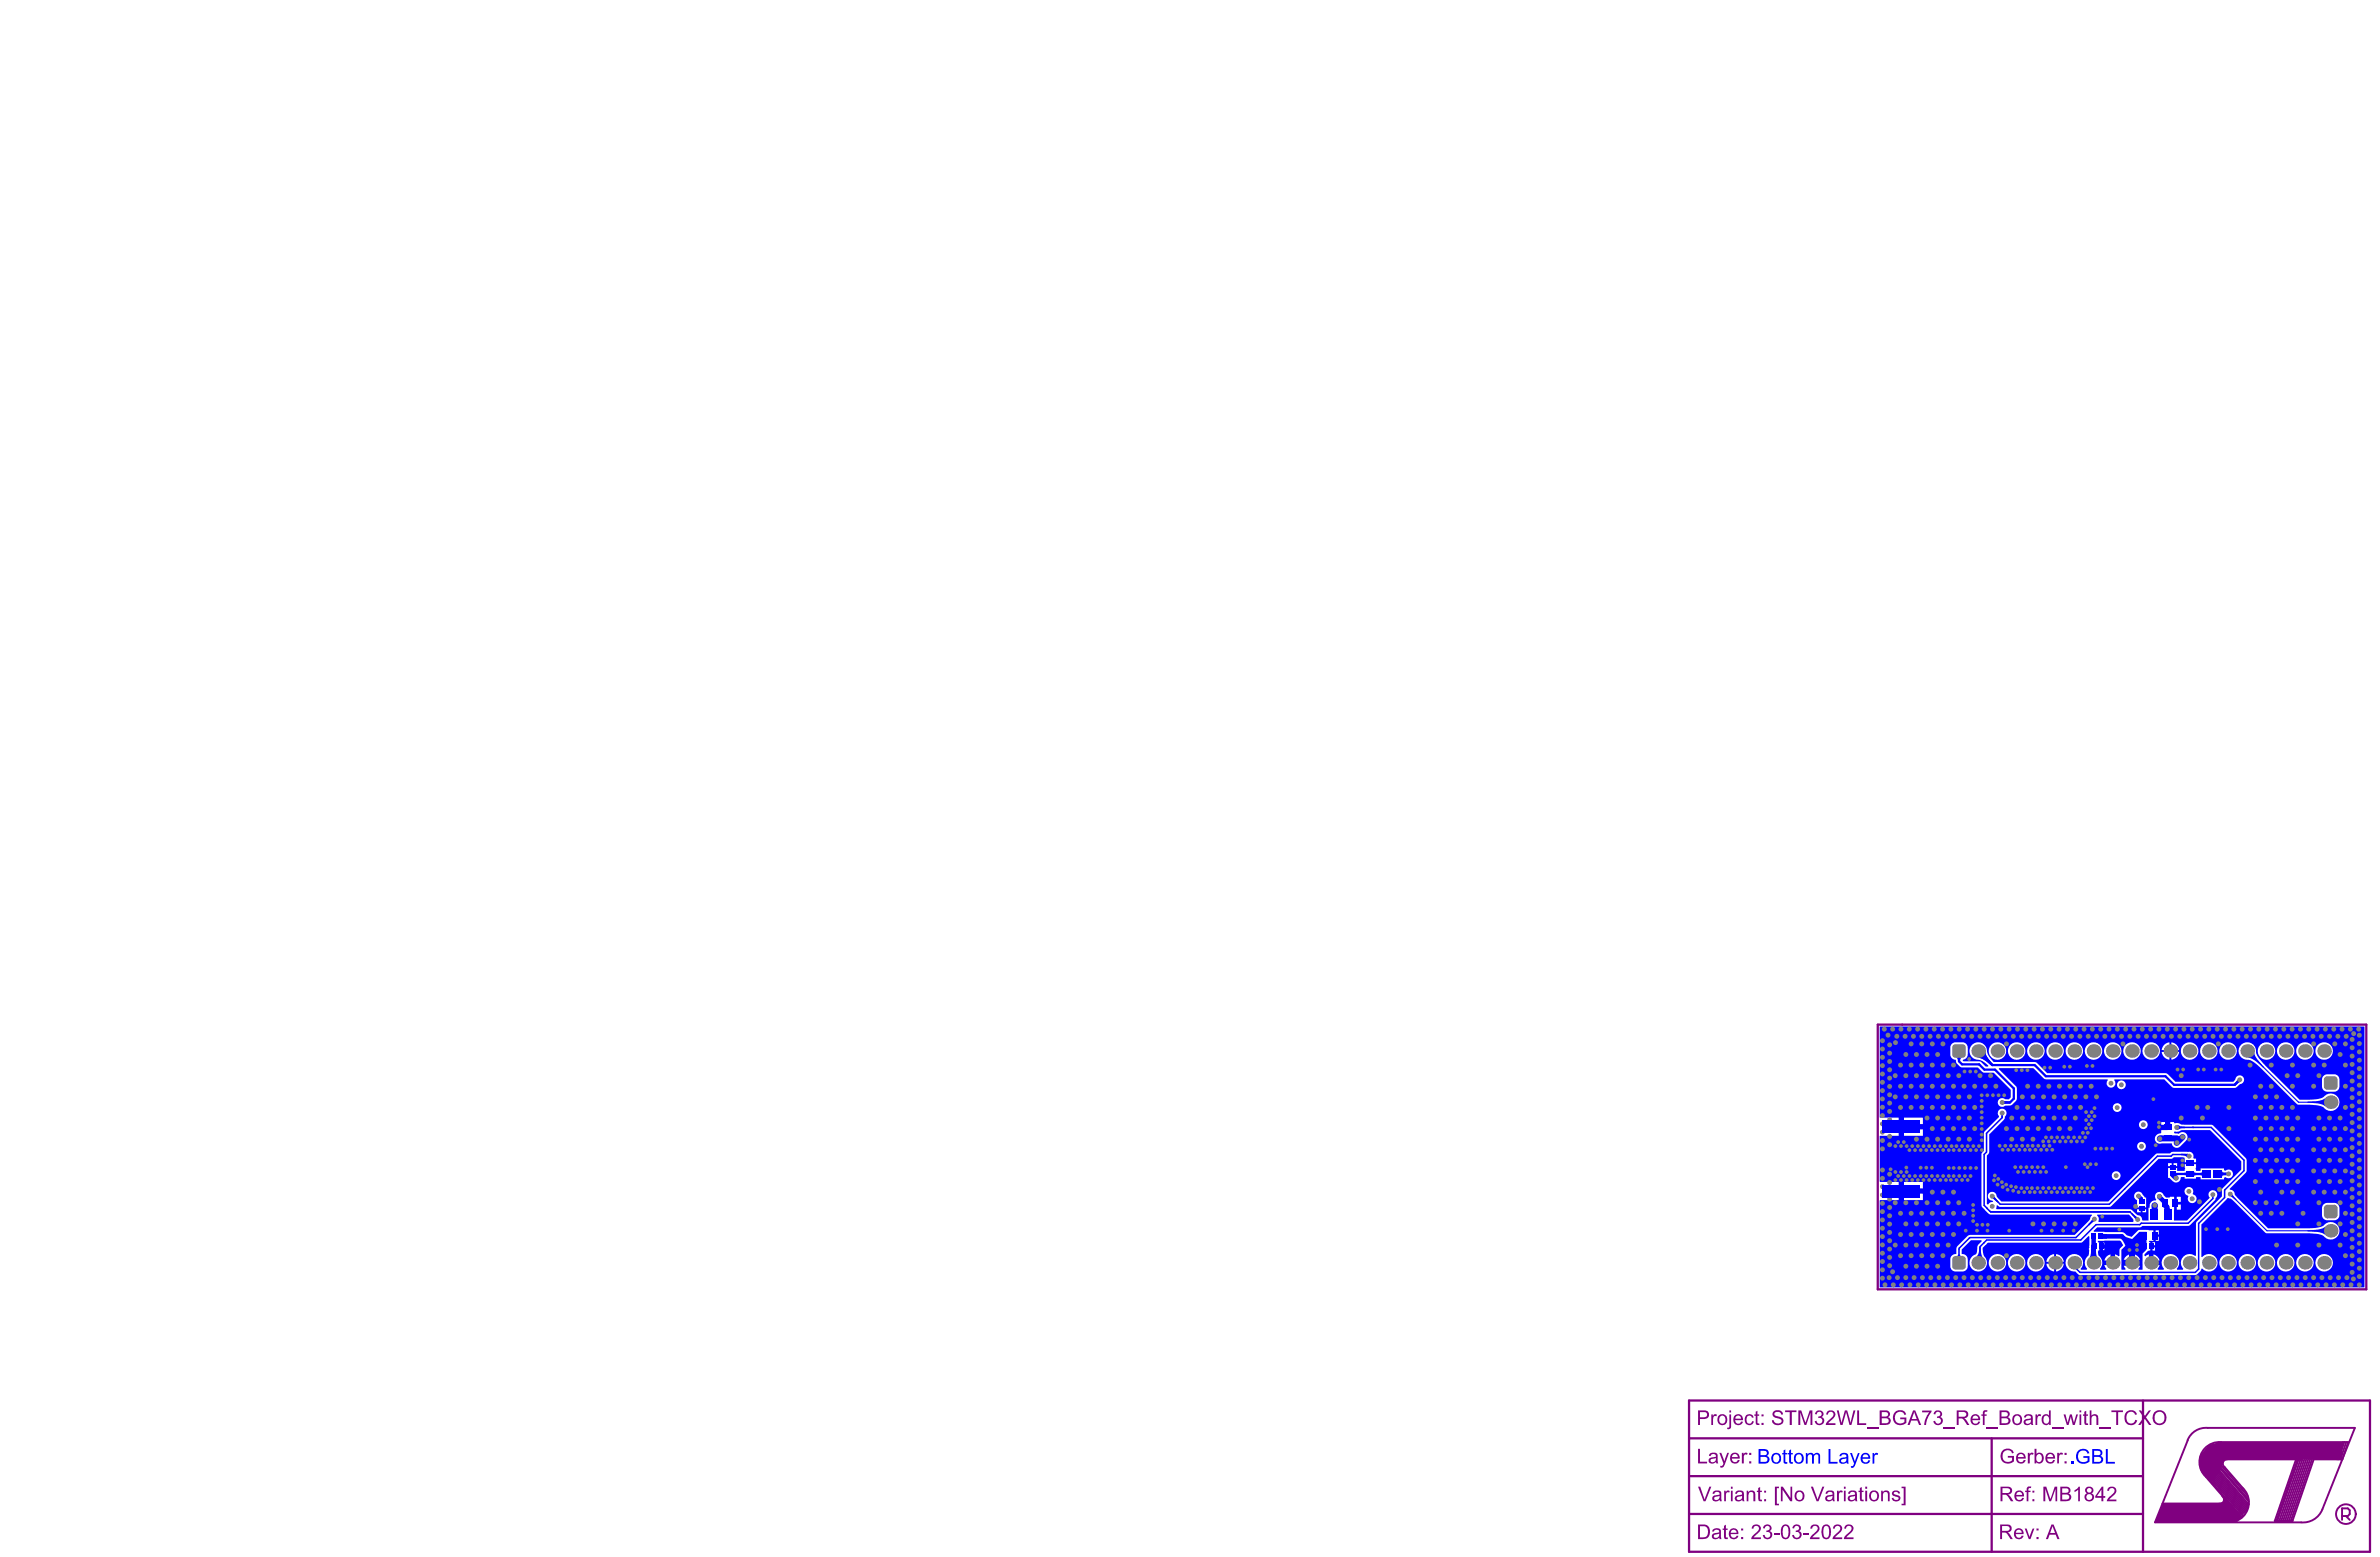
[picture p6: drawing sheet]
<svg xmlns="http://www.w3.org/2000/svg" width="1046mm" height="684mm" viewBox="0 0 1046 684" stroke-linecap="round" stroke-linejoin="round" font-family="sans-serif">
<g fill="#800080">
<path d="M950.7 660.9h26.2l1.4-2.5 7.4 8.4-2.5 2.4h-35.8z"/>
<path d="M970.9 635.1l4.8-1.2h54.1v7.6h-51.7l-2.3 5.9-4 4.1-4.7-6.2v-5.5z"/>
</g>
<path d="M742.6 615.6h299.3v66.5h-299.3zM942.1 615.6v66.5M742.6 632.2h199.5M875.6 632.2v49.9M742.6 648.8h199.5M742.6 665.5h199.5M1000.1 668.5h7.8" fill="none" stroke="#800080" stroke-width="1"/>
<g fill="none" stroke="#800080" stroke-width=".84">
<path d="M961.9 633l-14.5 36.2h64.3M970.4 637l17.6 20.4M970.6 627.6h64.7l-14.3 35.9M970.6 638.4l17.7 20.4M971 639.7l17.7 20.4M976.6 633.9h55.7l-2.5 7.6h-12.3M1030.1 633.9l-2.6 7.6M1030.6 633.9l-2.5 7.6M1031.5 633.9l-2.6 7.6M967.7 646l18 20.8M968.5 646l17.6 20.4M968.5 645.2l17.6 20.3"/>
<path d="M968.8 641.5h43.2M968.9 644.8l17.7 20.3M969.3 644.3l17.7 20.4M969.8 649.1l10.2 11.8h-29.3M969.8 643.9l17.6 20.4M970.2 643.5l17.6 20.4M970.6 643.1l17.5 20.1M970.6 642.2l17.7 20.4M970.6 641.4l17.7 20.3M971 641l17.7 20.3M978 644.9l7.9 9M1009.7 640.6l-9.6 27.9"/>
<path d="M1010.4 640.7l-9.6 27.6M1010.8 640.7l-9.5 27.6M1011.7 640.7l-9.6 27.6M1012.5 640.7l-9.5 27.6M1013.3 640.7l-9.5 27.6M1014.2 640.7l-9.6 27.6M1015 640.7l-9.5 27.6M1015.9 640.7l-9.6 27.6M1016.7 640.7l-9.5 27.6M1017.5 640.6l-9.6 27.9"/>
</g>
<g fill="#800080">
<path d="M752.4 621.7h.6l.1 .6a1.08 1.08 0 0 1 1.8-.4l-.3 .7a1.03 1.03 0 0 0-1.3 .1 1.03 1.03 0 0 0-.2 1.2v2.5h-.7z"/>
<path d="M767.6 622.1l.4-.2a1.98 1.98 0 0 1 2.9 1.2h-.7a1.29 1.29 0 0 0-1.7-.7 1.29 1.29 0 0 0-.7 1.7 1.27 1.27 0 0 0 .9 1.6 1.27 1.27 0 0 0 1.6-1l.7 .1a2.12 2.12 0 0 1-2.8 1.4 2.12 2.12 0 0 1-1.1-3z"/>
<path d="M771.9 620.5l.7-.4v1.6h.8v.6h-.8v3.1l.8 .2 .2 .8h-1a.97 .97 0 0 1-.7-1.4v-2.7h-.6v-.6h.6z"/>
<path d="M779.6 620.6l1.2-.7 1.7 .1 1.2 .9 .2 .5v.3l-.8 .1a1.63 1.63 0 0 0-1.4-1.2 1.63 1.63 0 0 0-1.6 1l.3 .6 2.3 .7a1.86 1.86 0 0 1 1.3 2.3 1.86 1.86 0 0 1-2.4 1.3 2.29 2.29 0 0 1-2.6-2.2h.8l.1 .3a1.79 1.79 0 0 0 1.7 1.1 1.79 1.79 0 0 0 1.7-1.3l-.8-.7-2.6-.9a1.48 1.48 0 0 1-.3-2.2z"/>
<path d="M784.8 620h5v.7h-2v5.7h-1v-5.7h-2z"/>
<path d="M790.6 620h1.3l1.9 5.4 1.8-5.4h1.2v6.4h-.8v-5.4l-1.9 5.4h-.8l-1.8-5.5v5.5h-.9z"/>
<path d="M798.6 620.3h.1a1.7 1.7 0 0 1 2.5 .1 1.7 1.7 0 0 1-.4 2.5 1.93 1.93 0 0 1 .9 2.8 1.93 1.93 0 0 1-2.9 .5l-1-1.4 .9-.3a1.28 1.28 0 0 0 1.5 1.2 1.28 1.28 0 0 0 .9-1.7 1.28 1.28 0 0 0-1.8-.7l.1-.7a1.1 1.1 0 0 0 1.4-.9 1.1 1.1 0 0 0-1.1-1.3 1.1 1.1 0 0 0-1 1.3l-.8-.1z"/>
<path d="M803.3 620.5l1-.5h.9a2.11 2.11 0 0 1 1.6 1.9 2.11 2.11 0 0 1-1.4 2.1l-1.6 1.6h3.1v.8h-4.2l.4-1.3 1.5-1.3a2.03 2.03 0 0 0 1.2-2.9 1.25 1.25 0 0 0-1.4-.3 1.25 1.25 0 0 0-.8 1.2l-.8-.1z"/>
<path d="M807.5 620h.9l1.2 5.4 1.5-5.4h1l1.4 5.4 1.4-5.4h.8l-1.8 6.4h-.8l-1.5-5.7-1.5 5.7h-1z"/>
<path d="M816.5 620h.8v5.6h3.2v.8h-4z"/>
<path d="M820.6 627.5h5.3v.6h-5.3z"/>
<path d="M832.9 621a2.99 2.99 0 0 1 5.1 .7l-.7 .3-.5-1-1.7-.5-1.3 .6-.5 .9a2.52 2.52 0 0 0 .6 3.2 2.52 2.52 0 0 0 3.4-.2v-1.2h-1.9v-.7h2.7v2.3l-1.4 .9-1.4 .2a3.4 3.4 0 0 1-2.9-2 3.4 3.4 0 0 1 .5-3.5z"/>
<path d="M845 620h4.2v.6l-1.3 1.8-.7 1.8-.5 2.2h-.7l.2-2 .9-2.1 1.1-1.5h-3.2z"/>
<path d="M850.4 620.7a1.78 1.78 0 0 1 2.6-.6 1.78 1.78 0 0 1 .1 2.7l-.1 .1a1.92 1.92 0 0 1 .8 2.7 1.92 1.92 0 0 1-2.8 .6l-.6-.5-.5-1 .9-.2a1.27 1.27 0 0 0 1.4 1.3 1.27 1.27 0 0 0 1.1-1.7 1.27 1.27 0 0 0-1.8-.8l.1-.7a1.08 1.08 0 0 0 1.4-.9 1.08 1.08 0 0 0-1.1-1.2 1.08 1.08 0 0 0-1 1.2l-.9-.1z"/>
<path d="M854.4 627.5h5.3v.6h-5.3z"/>
<path d="M872.1 620.1l1.5-.2v.7a.7 .7 0 0 0-.8 0 .7 .7 0 0 0-.3 .7v.4h.9v.6h-.9v4.1h-.8v-4.1h-.6v-.6h.6v-1.1z"/>
<path d="M873.3 627.5h5.2v.6h-5.2z"/>
<path d="M894.9 621.7h.7v.7l.1-.2a1.05 1.05 0 0 1 1.7-.3l-.3 .7a1.03 1.03 0 0 0-1.2 .1 1.03 1.03 0 0 0-.3 1.2v2.5h-.7z"/>
<path d="M902.1 627.5h5.2v.6h-5.2z"/>
<path d="M907.2 621.7h.9l1 3.7 .9-3.7h.9l.9 3.6 1-3.6h.8l-1.5 4.7h-.8l-.9-3.7-1 3.7h-.7z"/>
<path d="M916.3 620.5l.9-.4v1.6h.8v.6h-.8v3.2l.8 .1v.8h-.3a1.06 1.06 0 0 1-1.1-.3 1.06 1.06 0 0 1-.3-1.1v-2.7h-.5v-.6h.5z"/>
<path d="M918.7 620h.8v2.2l.3-.2a1.64 1.64 0 0 1 1.9-.2 1.64 1.64 0 0 1 .8 1.6v3h-.8v-3a1.13 1.13 0 0 0-1.4-1.1 1.13 1.13 0 0 0-.8 1.5v2.6h-.8z"/>
<path d="M922.9 627.5h5.3v.6h-5.3z"/>
<path d="M928.3 620h5v.7h-2.1v5.7h-.8v-5.7h-2.1z"/>
<path d="M934.8 620.7l1.2-.7 1.6-.1 .9 .3 .8 1 .2 .5-.9 .2a2.05 2.05 0 0 0-2.6-1.1 2.05 2.05 0 0 0-1.2 2.6 1.97 1.97 0 0 0 1.7 2.2 1.97 1.97 0 0 0 2.2-1.5l.9 .2-.7 1.4-1.9 .8a3.4 3.4 0 0 1-2.9-2.2 3.4 3.4 0 0 1 .7-3.6z"/>
<path d="M940.3 620h1l1.7 2.4 1.7-2.4h1l-2.2 3 2.3 3.4h-1l-1.8-2.7-2 2.7h-1l2.5-3.4z"/>
<path d="M890.2 671.9h.8l1.3 3.7 1.3-3.7h.8l-1.7 4.6h-.8z"/>
<path d="M891.3 653.6l1.6-.2v.7a.76 .76 0 0 0-1.1 .7v.4h.9v.6h-.9v4.1h-.8v-4.1h-.7v-.6h.7z"/>
<path d="M898.3 653.5h1.3l1.8 5.5 1.9-5.5h1.1v6.4h-.7v-5.4l-2 5.4h-.7l-1.8-5.5v5.5h-.9z"/>
<path d="M912 655.1l1.9-1.6h.5v6.4h-.8v-5.1l-1.6 1z"/>
<path d="M927 653.9l.8-.3a2.01 2.01 0 0 1 2.6 1.1 2.01 2.01 0 0 1-1.1 2.6l-2 1.8h3.2v.8h-4.3l.6-1.4 1.4-1.2a2.09 2.09 0 0 0 1.2-2.9 1.28 1.28 0 0 0-1.4-.2 1.28 1.28 0 0 0-.8 1.1l-.8-.1z"/>
<path d="M757.9 670.7l.9-.5v1.7h.7v.6h-.7v3.2l.7 .1v.7h-.9l-.6-.4-.1-3.6h-.6v-.6h.6z"/>
<path d="M770.7 670.4l1.6-.3a1.96 1.96 0 0 1 1.8 1.7 1.96 1.96 0 0 1-1.2 2.1l-1.9 1.9h3.2v.7h-4.3l.5-1.2 1.4-1.4a1.98 1.98 0 0 0 1.1-2.9 1.25 1.25 0 0 0-1.3-.2 1.25 1.25 0 0 0-.7 1.2l-.9-.1z"/>
<path d="M775.5 670.7a1.75 1.75 0 0 1 2.5-.4 1.75 1.75 0 0 1 .3 2.5l-.3 .2a1.97 1.97 0 0 1 .7 2.9 1.97 1.97 0 0 1-2.9 .3l-.8-1.3 .8-.2a1.27 1.27 0 0 0 1.4 1.2 1.27 1.27 0 0 0 1.1-1.6 1.27 1.27 0 0 0-1.8-.8l.1-.8a1.11 1.11 0 0 0 1.4-.9 1.11 1.11 0 0 0-1.1-1.2 1.11 1.11 0 0 0-1.1 1.3l-.7-.2z"/>
<path d="M779.9 673.7h2.4v.9h-2.4z"/>
<path d="M788.6 670.4a1.73 1.73 0 0 1 2.5-.1 1.73 1.73 0 0 1 0 2.5l-.2 .2a2 2 0 0 1 .3 3.3 2 2 0 0 1-3.2-1l-.1-.5 .8-.1a1.27 1.27 0 0 0 1.4 1.2 1.27 1.27 0 0 0 1.1-1.6 1.27 1.27 0 0 0-1.8-.8l.1-.8a1.1 1.1 0 0 0 1.4-.9 1.1 1.1 0 0 0-1.1-1.2 1.1 1.1 0 0 0-1 1.3l-.8-.2z"/>
<path d="M792.7 673.7h2.5v.9h-2.5z"/>
<path d="M796.3 670.7l.7-.5 1.1-.1a2 2 0 0 1 1.8 1.7 2 2 0 0 1-1.3 2.2l-1.8 1.8h3.1v.7h-4.2l.6-1.4 2.3-2.1a1.22 1.22 0 0 0-.1-2.1 1.22 1.22 0 0 0-1.8 1.1l-.8-.1z"/>
<path d="M806.3 670.7l.7-.5 1-.1a2 2 0 0 1 1.9 1.7 2 2 0 0 1-1.4 2.2l-1.7 1.8h3.1v.7h-4.2l.2-1 1.6-1.6a2.09 2.09 0 0 0 1.2-2.9 1.3 1.3 0 0 0-1.4-.2 1.3 1.3 0 0 0-.7 1.2l-.8-.1z"/>
<path d="M811.4 670.4l1.6-.3a1.96 1.96 0 0 1 1.9 1.7 1.96 1.96 0 0 1-1.3 2.1l-1.8 1.9h3.1v.7h-4.2l.4-1.2 1.4-1.4a1.98 1.98 0 0 0 1.1-2.9 1.25 1.25 0 0 0-1.3-.2 1.25 1.25 0 0 0-.7 1.2l-.9-.1z"/>
<path d="M747.4 620.7v2.3h1.7a1.17 1.17 0 0 0 1.4-1.1 1.17 1.17 0 0 0-1.4-1.2zM746.5 620h3.1a1.93 1.93 0 0 1 1.7 2.2 1.93 1.93 0 0 1-2.3 1.6h-1.6v2.6h-.9z"/>
<path d="M756.2 622.7l-.4 1.1a1.46 1.46 0 0 0 1.4 2 1.46 1.46 0 0 0 1.3-2 1.34 1.34 0 0 0-.8-1.4 1.34 1.34 0 0 0-1.5 .3zM754.9 624a2.35 2.35 0 0 1 4.7 0 2.35 2.35 0 0 1-4.7 0z"/>
<path d="M760.3 620h.8v.9h-.8zM760.3 621.7h.8v4.9a1.29 1.29 0 0 1-.4 1.3 1.29 1.29 0 0 1-1.4 .2l.2-.6a.66 .66 0 0 0 .7-.2 .66 .66 0 0 0 .1-.8z"/>
<path d="M763.3 622.6l-.4 1h2.6a1.32 1.32 0 0 0-.8-1.2 1.32 1.32 0 0 0-1.4 .2zM762.7 622.1l.5-.2a2.17 2.17 0 0 1 2.3 .2 2.17 2.17 0 0 1 .8 2.2h-3.5a1.35 1.35 0 0 0 1.1 1.5 1.35 1.35 0 0 0 1.6-1l.7 .2a2.24 2.24 0 0 1-3.1 1.2 2.24 2.24 0 0 1-.9-3.2z"/>
<path d="M774.4 621.7h.9v.9h-.9zM774.4 625.4h.9v1h-.9z"/>
<path d="M827.3 620.7v2l2.3-.1 .4-.5 .1-.7-.5-.6zM827.3 623.4v2.2l2.1-.1a1.09 1.09 0 0 0 .9-1.3 1.09 1.09 0 0 0-1.4-.8zM826.4 620h2.6a1.58 1.58 0 0 1 1.8 1 1.58 1.58 0 0 1-.8 1.9 1.8 1.8 0 0 1 1.1 2.2 1.8 1.8 0 0 1-2 1.3h-2.7z"/>
<path d="M841.5 620.6l-1 3.2h2.2zM841.1 620h.9l2.6 6.4h-.9l-.8-2h-2.7l-.7 2h-.9z"/>
<path d="M861.1 620.6v2.1l2.9-.1a1.07 1.07 0 0 0 .4-1.4 1.07 1.07 0 0 0-1.3-.6zM860.2 620h3.1a1.74 1.74 0 0 1 2 1.5 1.74 1.74 0 0 1-1.8 1.9l.9 .7 1.4 2.3h-1l-1.5-2.4-.8-.5h-1.4v2.9h-.9z"/>
<path d="M867.4 622.7l-.2 .9h2.5a1.28 1.28 0 0 0-.8-1.3 1.28 1.28 0 0 0-1.5 .4zM866.7 622.5l.7-.6a2.17 2.17 0 0 1 2.3 .2 2.17 2.17 0 0 1 .9 2.2h-3.5a1.35 1.35 0 0 0 1 1.5 1.35 1.35 0 0 0 1.6-1l.9 .1a2.29 2.29 0 0 1-3.3 1.2 2.29 2.29 0 0 1-.6-3.4z"/>
<path d="M879.9 620.7v2l2.3-.1 .5-.9a.99 .99 0 0 0-1.3-1zM879.9 623.4v2.2l2.1-.1a1.08 1.08 0 0 0 1-1.3 1.08 1.08 0 0 0-1.4-.8zM879.1 620h2.5a1.57 1.57 0 0 1 1.9 1 1.57 1.57 0 0 1-.9 1.9 1.8 1.8 0 0 1 1.2 2.2 1.8 1.8 0 0 1-2.1 1.3h-2.6z"/>
<path d="M885.8 622.7l-.4 1.1a1.49 1.49 0 0 0 1.6 1.9 1.49 1.49 0 0 0 1.1-2.2 1.32 1.32 0 0 0-.9-1.2 1.32 1.32 0 0 0-1.4 .4zM884.5 624a2.35 2.35 0 0 1 4.7 0 2.35 2.35 0 0 1-4.7 0z"/>
<path d="M890.7 624.6a1.02 1.02 0 0 0 .5 1.3 1.02 1.02 0 0 0 1.3-.5l.4-1.4zM890.2 622.1l.9-.5h1.3a1.35 1.35 0 0 1 1.3 1.7l.3 3.1h-.9l-.2-.6-1.2 .6a1.46 1.46 0 0 1-2-1.4 1.46 1.46 0 0 1 2.1-1.3 .81 .81 0 0 0 1.1-.9 .81 .81 0 0 0-1.3-.6l-.7 .3-.3 .7-.8-.2z"/>
<path d="M898.2 622.1h.1a1.72 1.72 0 0 1 2.5 .1v-2.2h.8v6.4h-.7v-.6l-.3 .1a2 2 0 0 1-2.4 0 2 2 0 0 1-.6-2.3zM898.8 622.6l-.4 1.2a1.37 1.37 0 0 0 1.2 2 1.37 1.37 0 0 0 1.3-2 1.34 1.34 0 0 0-.7-1.3 1.34 1.34 0 0 0-1.4 .1z"/>
<path d="M914.2 620h.8v.8h-.8zM914.2 621.7h.8v4.7h-.8z"/>
<path d="M947.8 621.2l-.5 1.3v1.3a2.24 2.24 0 0 0 2.8 1.8 2.24 2.24 0 0 0 1.4-3.1v-.3a2.17 2.17 0 0 0-3.7-1zM947 620.9l1.3-.9 1.2-.1a3.2 3.2 0 0 1 2.6 4.9 3.2 3.2 0 0 1-5.5-.2l-.3-1.6z"/>
<path d="M880.2 670.8v2.1l2.9-.2a1.07 1.07 0 0 0 .4-1.3 1.07 1.07 0 0 0-1.3-.6zM879.3 670.1h3.1a1.74 1.74 0 0 1 2 1.6 1.74 1.74 0 0 1-1.8 1.9l.7 .4 1.6 2.5h-1l-1.4-2.3-.9-.5h-1.4v2.8h-.9z"/>
<path d="M886.5 672.9l-.2 .8h2.5a1.27 1.27 0 0 0-.8-1.2 1.27 1.27 0 0 0-1.5 .4zM886 672.3l1.4-.6 .7 .1 1 .6 .5 1.2v.7h-3.4a1.35 1.35 0 0 0 1 1.6 1.35 1.35 0 0 0 1.6-.9l.8 .2a2.26 2.26 0 0 1-3.3 1 2.26 2.26 0 0 1-.5-3.4z"/>
<path d="M895.3 671.9h.9v.8h-.9zM895.3 675.6h.9v.9h-.9z"/>
<path d="M902.3 670.8l-1 3h2.2zM901.9 670.1h.9l2.6 6.4h-.9l-.7-1.9h-2.7l-.7 1.9h-1z"/>
<path d="M880.4 654.1v2.2l2.7-.1a1.09 1.09 0 0 0 .6-1.4 1.09 1.09 0 0 0-1.3-.7zM879.5 653.5h3.1a1.74 1.74 0 0 1 2 1.6 1.74 1.74 0 0 1-1.8 1.8l1 .9 1.4 2.1h-1.1l-1.5-2.3-.8-.6h-1.4v2.9h-.9z"/>
<path d="M886.7 656.3l-.3 .8h2.7a1.34 1.34 0 0 0-.9-1.2 1.34 1.34 0 0 0-1.5 .4zM886.2 655.8l.9-.6a2.08 2.08 0 0 1 2.7 2.6h-3.4a1.35 1.35 0 0 0 1.1 1.5 1.35 1.35 0 0 0 1.6-.9l.7 .1a2.27 2.27 0 0 1-3.1 1.2 2.27 2.27 0 0 1-.9-3.2z"/>
<path d="M893.5 655.2h.9v.9h-.9zM893.5 659h.9v.9h-.9z"/>
<path d="M906.6 654.2v2h1.5a1.01 1.01 0 0 0 1.3-1 1.01 1.01 0 0 0-1.3-1zM906.6 656.9v2.2h1.8a1.13 1.13 0 0 0 1.4-1.1 1.13 1.13 0 0 0-1.5-1.1zM905.8 653.5h2.5a1.64 1.64 0 0 1 1.8 1 1.64 1.64 0 0 1-.7 2h.1a1.78 1.78 0 0 1 1 2.2 1.78 1.78 0 0 1-2.1 1.2h-2.6z"/>
<path d="M917.5 655.1a1.05 1.05 0 0 0 2.1 0 1.05 1.05 0 0 0-2.1 0zM917.2 658.1a1.31 1.31 0 0 0 2.6 0 1.31 1.31 0 0 0-2.6 0zM917 654.1l.7-.5 .8-.1a1.5 1.5 0 0 1 1.8 1 1.5 1.5 0 0 1-.9 1.8 1.99 1.99 0 0 1 .5 3.3 1.99 1.99 0 0 1-3.2-.6 1.72 1.72 0 0 1 .9-2.7 1.44 1.44 0 0 1-.6-2.2z"/>
<path d="M923.9 654.7l-2 2.9h2zM924 653.5h.7v4.1h.9v.8h-.9v1.5h-.8v-1.5h-2.7v-.8z"/>
<path d="M747.4 670.9v4.9l2.2-.1 .7-.4 .6-2.2a2.01 2.01 0 0 0-2.2-2.2zM746.5 670.1l3.2 .1a3.3 3.3 0 0 1 2.1 3.1 3.3 3.3 0 0 1-2.2 3.1l-3.1 .1z"/>
<path d="M753.5 674.9a.97 .97 0 0 0 .5 1.1 .97 .97 0 0 0 1.1-.2 1.21 1.21 0 0 0 .6-1.6zM752.9 672.5l1.7-.8 1.7 .5 .5 4.3h-.8l-.1-.6-.8 .5a1.51 1.51 0 0 1-2.5-.9 1.51 1.51 0 0 1 2-1.7l.4-.1a.73 .73 0 0 0 .8-.8 .73 .73 0 0 0-1.1-.5l-.8 .2-.4 .6-.8-.1z"/>
<path d="M761.1 672.9l-.2 .8h2.6a1.34 1.34 0 0 0-.9-1.2 1.34 1.34 0 0 0-1.5 .4zM760.6 672.4l1.4-.7 .7 .1 1.1 .7 .5 1.1v.7h-3.4a1.35 1.35 0 0 0 1 1.6 1.35 1.35 0 0 0 1.6-.9l.8 .1a2.24 2.24 0 0 1-3.1 1.3 2.24 2.24 0 0 1-1-3.2z"/>
<path d="M765.5 671.9h.9v.8h-.9zM765.5 675.6h.9v.9h-.9z"/>
<path d="M784.4 670.9l-.6 1.4 .1 2.6a1.26 1.26 0 0 0 1.6 .9 1.26 1.26 0 0 0 .7-1.7l.1-1a1.9 1.9 0 0 0-1.5-2.4zM783.9 670.4a2.26 2.26 0 0 1 2.4 .2 2.26 2.26 0 0 1 .8 2.4v.8a2.14 2.14 0 0 1-.9 2.4 2.14 2.14 0 0 1-2.6-.2l-.7-1.8v-1.2a2.92 2.92 0 0 1 1-2.6z"/>
<path d="M801.9 671.2l-.3 1.4 .2 2.3a1.18 1.18 0 0 0 1.4 .9 1.18 1.18 0 0 0 .9-1.5v-1.2a1.8 1.8 0 0 0-1.4-2.4zM801.7 670.4a2.24 2.24 0 0 1 2.5 .2 2.24 2.24 0 0 1 .8 2.4l-.3 2a2.01 2.01 0 0 1-2.4 1.5 2.01 2.01 0 0 1-1.4-2.5v-2.2z"/>
</g>
<path d="M1029.7 666.4h2.5l.8-.9v-1.6l-.8-.9h-2.5v5.1M1031.3 666.4l1.7 1.7" fill="none" stroke="#800080" stroke-width=".84"/>
<g fill="#800080">
<path d="M746.5 636.8h.9v5.7h3.1v.8h-4z"/>
<path d="M755.9 638.6h.8l1.4 3.7 1.3-3.7h.7l-2.2 5.9-.6 .5-.8 .1-.2-.8a1.02 1.02 0 0 0 1.4-1z"/>
<path d="M765.8 638.6h.7l.1 .5a1.05 1.05 0 0 1 1.7-.3l-.2 .7-.3-.1a1 1 0 0 0-1.1 .3 1 1 0 0 0-.1 1.1v2.5h-.8z"/>
<path d="M880.2 637.9a3 3 0 0 1 5.1 .7l-.8 .1a2.23 2.23 0 0 0-2.9-1 2.23 2.23 0 0 0-1.2 2.9 2.43 2.43 0 0 0 1.7 1.9 2.43 2.43 0 0 0 2.5-.6v-1.2h-1.9v-.7h2.7v2.4l-1.4 .8-1.4 .1a3.4 3.4 0 0 1-2.9-1.9 3.4 3.4 0 0 1 .5-3.5z"/>
<path d="M891.5 638.6h.8v.7a1.1 1.1 0 0 1 1.7-.5l-.2 .7-.8-.2-.4 .2-.2 3.8h-.9z"/>
<path d="M904.4 638.6h.8v.7l.4-.7 .9-.1 .5 .3-.4 .7a1.03 1.03 0 0 0-1.2 .1 1.03 1.03 0 0 0-.2 1.2v2.5h-.8z"/>
<path d="M746.5 653.5h1l1.9 5.6 2.1-5.6h.9l-2.6 6.4h-.8z"/>
<path d="M758 655.2h.7v.7a1.05 1.05 0 0 1 1.8-.5l-.3 .7-.7-.2-.5 .3-.2 3.7h-.8z"/>
<path d="M767.9 655.2h.7v.7l1-.7h1l.8 .6 .3 4.1h-.8v-2.9a1.14 1.14 0 0 0-1.3-1.2 1.14 1.14 0 0 0-.9 1.6v2.5h-.8z"/>
<path d="M773 654.1l.8-.5v1.6h.8v.6h-.8v3.2l.8 .1 .1 .8h-.7a.99 .99 0 0 1-1-1.4v-2.7h-.6v-.6h.6z"/>
<path d="M780.3 653.5h1.8v.6h-.9v6.9h.9v.7h-1.8z"/>
<path d="M782.9 653.5h.9l3.4 5v-5h.7v6.4h-.8l-3.4-5.1v5.1h-.8z"/>
<path d="M796.1 653.5h.9l2.1 5.6 2.1-5.6h.8l-2.5 6.4h-.8z"/>
<path d="M807.6 655.2h.8v.7l.4-.7h.9l.4 .2-.2 .7-.3-.1a1 1 0 0 0-1 .3 1 1 0 0 0-.1 1.1v2.5h-.9z"/>
<path d="M817.7 654.1l.8-.5v1.6h.8v.6h-.8v3.2l.8 .1 .1 .8h-.7a.99 .99 0 0 1-1-1.4v-2.7h-.6v-.6h.6z"/>
<path d="M827 655.2h.7v.7l.9-.7h1.4l.5 .5 .3 4.2h-.8v-3a1.14 1.14 0 0 0-1.4-1 1.14 1.14 0 0 0-.8 1.5v2.5h-.8z"/>
<path d="M831.9 655.8l1.3-.6a1.65 1.65 0 0 1 2.1 1.2h-.7a.99 .99 0 0 0-1.1-.7 .99 .99 0 0 0-.9 1l2.3 .8a1.48 1.48 0 0 1 .2 2 1.48 1.48 0 0 1-2 .4l-.8-.3-.5-.6-.1-.5 .7-.1a1.11 1.11 0 0 0 1.2 .9 1.11 1.11 0 0 0 1-1l-2.3-.9a1.28 1.28 0 0 1-.4-1.6z"/>
<path d="M836 653.5h1.8v8.2h-1.8v-.7h.9v-6.9h-.9z"/>
<path d="M752 641.7a1.21 1.21 0 0 0 1.4 1 1.21 1.21 0 0 0 1-1.5l-.1-.3zM751.6 639.1l.8-.5 1.6-.1 1.1 .8 .3 4h-.8l-.1-.6-1.1 .6a1.49 1.49 0 0 1-2.3-1.2 1.49 1.49 0 0 1 2-1.5l.6-.1a.7 .7 0 0 0 .7-.9 .7 .7 0 0 0-.9-.5l-1.1 .3-.4 .6-.7-.1z"/>
<path d="M761.7 639.5l-.3 1h2.6a1.32 1.32 0 0 0-.8-1.3 1.32 1.32 0 0 0-1.5 .3zM761.1 639.1l1.1-.6 1.3 .1 .9 .6 .5 1.4v.5h-3.5a1.35 1.35 0 0 0 1 1.5 1.35 1.35 0 0 0 1.6-.9l.8 .2a2.24 2.24 0 0 1-3.1 1.2 2.24 2.24 0 0 1-.9-3.2z"/>
<path d="M769 638.6h.9v.9h-.9zM769 642.3h.9v1h-.9z"/>
<path d="M887.5 639.5l-.3 1h2.5a1.26 1.26 0 0 0-.7-1.3 1.26 1.26 0 0 0-1.5 .3zM886.7 639.4l1-.8 1.2-.1 1 .5 .6 1.1 .1 1h-3.5a1.35 1.35 0 0 0 1.1 1.5 1.35 1.35 0 0 0 1.5-.9l.9 .1a2.27 2.27 0 0 1-3.2 1.3 2.27 2.27 0 0 1-.8-3.4z"/>
<path d="M895.5 639.7l-.2 .5a1.48 1.48 0 0 0 .1 1.8 1.48 1.48 0 0 0 1.8 .4l.5-1.2a1.35 1.35 0 0 0-.5-1.7 1.35 1.35 0 0 0-1.7 .2zM894.5 636.8h.8v2.3a2.02 2.02 0 0 1 2.6-.1 2.02 2.02 0 0 1 .5 2.6 1.82 1.82 0 0 1-1.2 1.6 1.82 1.82 0 0 1-2-.5v.6h-.7z"/>
<path d="M900.4 639.5l-.4 1h2.7a1.32 1.32 0 0 0-.9-1.3 1.32 1.32 0 0 0-1.4 .3zM899.8 639.1l.7-.5 1.3-.1a2.24 2.24 0 0 1 1.7 2.6h-3.5a1.35 1.35 0 0 0 1.1 1.5 1.35 1.35 0 0 0 1.6-.9l.7 .2a2.24 2.24 0 0 1-3.1 1.2 2.24 2.24 0 0 1-.9-3.2z"/>
<path d="M907.6 638.6h1v.9h-1zM907.6 642.3h1v1h-1z"/>
<path d="M753.6 658.3a1.21 1.21 0 0 0 1.4 1.1 1.21 1.21 0 0 0 1-1.5l-.1-.4zM753.1 655.8l.8-.6h1.8l1 .7 .3 4h-.8l-.1-.6-1 .6a1.53 1.53 0 0 1-2.4-1.2 1.53 1.53 0 0 1 2.2-1.5l.2-.1a.75 .75 0 0 0 .9-.9 .75 .75 0 0 0-1.2-.4l-.8 .2-.4 .7-.7-.2z"/>
<path d="M761 653.5h.7v.9h-.7zM761 655.2h.7v4.7h-.7z"/>
<path d="M763.7 658.1a1.08 1.08 0 0 0 .8 1.4 1.08 1.08 0 0 0 1.3-1l.1-1zM763.2 655.7l.9-.5h1.3a1.35 1.35 0 0 1 1.3 1.7l.3 3h-.9l-.1-.6-1.3 .6a1.47 1.47 0 0 1-2-1.4 1.47 1.47 0 0 1 2.1-1.3 .81 .81 0 0 0 1.1-.9 .81 .81 0 0 0-1.3-.5l-.7 .2-.3 .7-.8-.2z"/>
<path d="M775.6 655.2h.8v.9h-.8zM775.6 659h.8v.9h-.8z"/>
<path d="M790 656.3l-.2 1.2a1.44 1.44 0 0 0 1.5 1.8 1.44 1.44 0 0 0 1.2-2 1.35 1.35 0 0 0-.9-1.4 1.35 1.35 0 0 0-1.6 .4zM789.5 655.8l1-.6h1.2l1.1 .6 .5 1.7a2.27 2.27 0 0 1-2.8 2.4 2.27 2.27 0 0 1-1.4-3.4z"/>
<path d="M803.3 658.3a1.15 1.15 0 0 0 1.3 1.1 1.15 1.15 0 0 0 1-1.4l.1-.5zM802.8 655.8l1.1-.6h1.4l.9 .4 .5 4.3h-.9l-.1-.6-.3 .2a1.66 1.66 0 0 1-2 .4 1.66 1.66 0 0 1-.9-2l.8-.5 1.9-.4a.6 .6 0 0 0 .5-.6 .6 .6 0 0 0-.6-.6 1.26 1.26 0 0 0-1.8 .9l-.8-.2z"/>
<path d="M810.7 653.5h.7v.9h-.7zM810.7 655.2h.7v4.7h-.7z"/>
<path d="M813.4 658a1 1 0 0 0 .5 1.4 1 1 0 0 0 1.3-.4l.4-1.5zM812.7 655.8l1.1-.6h1.4l1.1 .8 .3 3.9h-.8l-.2-.6-1.1 .6a1.49 1.49 0 0 1-2.1-1.3 1.49 1.49 0 0 1 2.1-1.4l.6-.2a.68 .68 0 0 0 .4-.9 .68 .68 0 0 0-.9-.3l-1.2 .3-.1 .6-.9-.2z"/>
<path d="M820 653.5h.9v.9h-.9zM820 655.2h.9v4.7h-.9z"/>
<path d="M822.9 656.3l-.3 1.2a1.44 1.44 0 0 0 1.5 1.8 1.44 1.44 0 0 0 1.2-2 1.34 1.34 0 0 0-.8-1.4 1.34 1.34 0 0 0-1.6 .4zM821.6 657.5a2.32 2.32 0 0 1 4.6 0 2.32 2.32 0 0 1-4.6 0z"/>
</g>
<g fill="none" stroke="#800080" stroke-width=".84">
<path d="M970.6 627.6a8.7 8.7 0 0 0-8.9 5.5M976.6 633.9a8.8 8.8 0 0 0-8.9 5.2 8.8 8.8 0 0 0 2.1 10M976.9 657.6a1.81 1.81 0 0 1 .7 2.2 1.81 1.81 0 0 1-2 1.1M979.2 641.4a1.89 1.89 0 0 0-1.9 1.3 1.89 1.89 0 0 0 .7 2.2M985.9 653.9a8.8 8.8 0 0 1-3.6 15M1021 663.5a9.1 9.1 0 0 1-9.3 5.7"/>
<circle cx="1031.3" cy="665.5" r="4.3"/>
</g>
<circle cx="973.2" cy="664.3" r=".84" fill="#800080"/>
<path d="M825.5 450.4h214.8v116.3h-214.8zM836.3 450.4h.1" fill="none" stroke="#800080" stroke-width="1"/>
<g fill="#00f">
<path d="M957 494.5l1 .2 .9 .8-.9 .9-1.1 .2z"/>
<path d="M922 533.9h13.9l1.9 2 .2 .8-.2 .4h-15.1l-.2-.3a1.82 1.82 0 0 0-.6-2.5z"/>
<path d="M959 507.1l2.8 .2-.3 1.4-.9-.7-1.8-.2z"/>
<path d="M875.9 526.9l1-1 1.7 2.2-.4 .5z"/>
<path d="M976.2 515.5l2.7-.2v1.4l-2.7-.2z"/>
<path d="M980.6 526l1-1 1.7 2.3-.4 .3z"/>
<path d="M957.8 494.9l2.8 .3v.7l-2.8 .4z"/>
<path d="M919.7 535.9l1 1-2.2 1.7-.5-.4z"/>
<path d="M937 533.7l.5-.4 2.2 1.7-1 1z"/>
<path d="M983.6 474.6l1.1 1.1-1.9 1.5-.7-.7z"/>
<path d="M881 483.9l2.7 .2v1l-2.7 .2z"/>
<path d="M879.8 490.3h.8v1h-.7z"/>
<path d="M919.4 547.9h2l.2 3.3 .5 1.4h-3.4l.5-1.4z"/>
<path d="M870.1 548.3h.7a7.2 7.2 0 0 0 1.1 4.7l-3.1-.8 .3-.1a4.2 4.2 0 0 0 1-3.8z"/>
<path d="M859.9 552.1l.8-.2 .2-.5h.7l.2 .5 .8 .2z"/>
<path d="M1014.5 484.2a11.5 11.5 0 0 0 7.9-1.7v3.9l-2-1.1-5.9-.6z"/>
<path d="M859.3 464.9h3.9l-1.1 .2-.3 .9h-1l-.4-.9z"/>
<path d="M869.7 465l3-3.1a9.1 9.1 0 0 0 3.5 5.9l-.7 .7a9.8 9.8 0 0 0-5.8-3.5z"/>
<path d="M988.2 465l2.8-2.8 .6 2.2 3.8 4.6-.4 .3a11.5 11.5 0 0 0-6.8-4.3z"/>
<path d="M1014.5 540.8a11.5 11.5 0 0 0 7.9-1.7v3.8l-2-1-5.9-.6z"/>
<path d="M869.8 465l2.9-3 1 2.7 2.9 3.5h-1.4a8.8 8.8 0 0 0-5.4-3.2z"/>
<path d="M950.5 530.5h2.4l.8 2h-2v-.3a1.4 1.4 0 0 0-1.2-1.7z"/>
<path d="M951.7 530.4h2l.3 1 .9 .3h-3.2z"/>
<path d="M964.6 514.8l.3 .6 .7 .1v1l-.7 .2-.3 .5z"/>
<path d="M960.3 515.5l.8-.1 .2-.6v2.4l-.2-.5-.8-.2z"/>
<path d="M976.9 514.4l.3 .8 .7 .3v1l-.7 .3-.3 .8z"/>
<path d="M968.3 514.4v3.2l-.2-.8-.8-.3v-1l.8-.2z"/>
<path d="M919.2 549h2.3l-.1 2h-2z"/>
<path d="M924.3 542.3l2 .1v2l-2 .2z"/>
<path d="M932 542.9l7.7 2.5-2 2.3z"/>
<path d="M932 542.9l5.7 4.8-2 2.3z"/>
<path d="M932.6 549.3v8.8h1.8l.1-.4-.8-1.3h7.2l-.8 1.3 .1 .4h1.7v-7.1l1.8-1.7v-7.8h-3.2zM934.2 552.7l1.8-1.2v2.2h-2.3zM938.6 551.5a3.7 3.7 0 0 1 2.3 2.2h-2.3z"/>
<path d="M826.4 451.2v40.1h8.3v8h-8.3v.3v19.9h8.3v8h-8.3v38.4h213.1v-114.7zM951.5 459.3l2.3-1.1v3.4h-3.4zM954.6 458.2a3.7 3.7 0 0 1 3.4 3.4h-3.4zM950.4 462.4h3.4v3.4a3.7 3.7 0 0 1-3.4-3.4zM954.6 462.4h3.4a3.7 3.7 0 0 1-3.4 3.4zM874.3 462a3.9 3.9 0 0 1 7.7 0 3.9 3.9 0 0 1-7.7 0zM882.7 462a3.9 3.9 0 0 1 7.8 0 3.9 3.9 0 0 1-7.8 0zM891.2 462a3.9 3.9 0 0 1 7.7 0 3.9 3.9 0 0 1-7.7 0zM899.6 462a3.9 3.9 0 0 1 7.8 0 3.9 3.9 0 0 1-7.8 0zM908.1 462a3.9 3.9 0 0 1 7.7 0 3.9 3.9 0 0 1-7.7 0zM916.5 462a3.9 3.9 0 0 1 7.8 0 3.9 3.9 0 0 1-7.8 0zM925 462a3.9 3.9 0 0 1 7.7 0 3.9 3.9 0 0 1-7.7 0zM933.4 462a3.9 3.9 0 0 1 7.8 0 3.9 3.9 0 0 1-7.8 0zM941.9 462a3.9 3.9 0 0 1 7.7 0 3.9 3.9 0 0 1-7.7 0zM958.8 462a3.9 3.9 0 0 1 7.7 0 3.9 3.9 0 0 1-7.7 0zM967.2 462a3.9 3.9 0 0 1 7.7 0 3.9 3.9 0 0 1-7.7 0zM975.7 462a3.9 3.9 0 0 1 7.7 0 3.9 3.9 0 0 1-7.7 0zM985.3 459.3a4 4 0 0 1 4.6-.6 4 4 0 0 1 2 4.3l1.2 2.2 2 2.3 15.9 15.9 6.8-.2a6.2 6.2 0 0 0 4.9-2.1 3.9 3.9 0 0 1 5.3 1.6 3.9 3.9 0 0 1-1.5 5.3 3.9 3.9 0 0 1-5.3-1.4l-2.5-.8-8.6-.3-18.2-17.8a6.2 6.2 0 0 0-4.9-2 3.9 3.9 0 0 1-1.7-6.4zM992.6 462a3.9 3.9 0 0 1 7.7 0 3.9 3.9 0 0 1-7.7 0zM1001 462a3.9 3.9 0 0 1 7.7 0 3.9 3.9 0 0 1-7.7 0zM1009.5 462a3.9 3.9 0 0 1 7.7 0 3.9 3.9 0 0 1-7.7 0zM1017.9 462a3.9 3.9 0 0 1 7.7 0 3.9 3.9 0 0 1-7.7 0zM858.1 458.8l.5-.3a8.5 8.5 0 0 1 4.8-.3l1.4 1.1a8.5 8.5 0 0 1 .2 4.8l-.6 1-1.4 .7-.1 .4 .3 .3h6.9l1 .4 1.9 1.9h1l.2-.4a7.9 7.9 0 0 0-4.4-2.6 3.9 3.9 0 0 1-3.8-4.2 3.9 3.9 0 0 1 4.4-3.5 3.9 3.9 0 0 1 3.3 4.6l.7 1.5 2.1 2.6 18.5 .1 5 4.8h52l1 .4 3.4 3.4h25.5l.6-.8a2 2 0 0 1 1.9-2.1 2 2 0 0 1 2.1 1.9 2 2 0 0 1-1.8 2.1l-1.3 1.2-1 .4h-26.6l-.9-.4-3.4-3.4h-21.9l-.1 .4a1.94 1.94 0 0 1-.1 2.7 1.94 1.94 0 0 1-2.7 0 1.94 1.94 0 0 1 0-2.7l-.1-.4h-27.2l-.9-.4-4.5-4.5h-15.1l-.2 .4 7.9 8 .1 5a4.6 4.6 0 0 1-2.5 3l-2.5 .1a1.95 1.95 0 0 1-2.8 .1 1.95 1.95 0 0 1-.1-2.7 1.95 1.95 0 0 1 2.7-.3l1.6 .1 .9-.8v-3.4l-7.5-7.5-4.6-.1-2.3-2.2h-7a3.8 3.8 0 0 1-2.7-2.7v-.7a2.4 2.4 0 0 1-2.5-2.3l.1-3.6zM930.7 476.8a1.95 1.95 0 0 1 3.9 0 1.95 1.95 0 0 1-3.9 0zM1021.5 472.9l.5-.4a8.6 8.6 0 0 1 4.8-.2l1.4 1.1a8.5 8.5 0 0 1 .2 4.7l-1.1 1.5a8.5 8.5 0 0 1-4.7 .2l-1.5-1.1a8.5 8.5 0 0 1-.2-4.8zM928.8 486.8a1.95 1.95 0 0 1 3.9 0 1.95 1.95 0 0 1-3.9 0zM837.1 491.3h8.3v2.8h-8.3zM950.2 493.2h1.6v1.2h-1.6zM940.3 494.4a1.95 1.95 0 0 1 3.9 0 1.95 1.95 0 0 1-3.9 0zM878.8 487.9a2.02 2.02 0 0 1 3 .2 2.02 2.02 0 0 1-.4 2.9l-.3 1.1-6.6 6.5v7.8l-1 1.5v21.3l.7 .1 .9-.8 1-.1-.1-.6a2 2 0 0 1-2.1-1.9 2 2 0 0 1 2-2.1 2 2 0 0 1 2 2.2l2 2.1h47l21.1-21 6-.1 1.2-.7h6.8a1.91 1.91 0 0 1 1.9 .6 1.91 1.91 0 0 1 .4 2l.1 .4h1.1v1.6h-5l-.1-2-1.2-.2h-3.5l-1.2 .7h-5.5l-21.2 21-48.4 .1-1.3-.8-.4 .2-.1 1.3 .2 .3h58.6l.9 .4 2.5 2.2a2.6 2.6 0 0 1 2.2 2.4h2.6v-5.6h.5v-1a2.28 2.28 0 0 1 2.6-2.2l.3-.4-.4-.5a1.94 1.94 0 0 1 .9-2.7 1.94 1.94 0 0 1 2.7 1.2l1.1 1.1 3.5-.3v10.4h5.7l10-10a2.01 2.01 0 0 1 .2-2.9 2.01 2.01 0 0 1 2.9 .4 2.01 2.01 0 0 1-.6 2.8l-.3 .9-11.2 11.1-20.6 .1-1.2 .6h-18.7l-1.6 1.6 .2 .3 12.2 .2 .7 .1 1.5 1.3 2.1 .7 3.1-3 6.5 .1v4.6h-1.8l-.2 .3 .7 .3v3.7l-1.1 .1-1.5 1.6v.6l.4 .2 1.5-.9v3.8h1v1h3.8l-1 1.6 .2 .4h2.6l.1-.4a3.8 3.8 0 0 1 .1-5.4 3.8 3.8 0 0 1 5.4 0 3.8 3.8 0 0 1 .1 5.4l.1 .4h2.6l.1-.4-.5-.7a3.8 3.8 0 0 1 .8-4.9 3.8 3.8 0 0 1 4.9 0l.4-.2 .1-14.6 11.3-11.4v-2.8l.4-.8 8.1-8.2v-3.7l-13.7-13.7-12.3 .1-1.5 .6-2 .1 .3 .7 1.8 .2a2.18 2.18 0 0 1 3.1-.2 2.18 2.18 0 0 1 .1 3.1l-3 3a2.16 2.16 0 0 1-3.3-1.7l-4.7 .1a2.26 2.26 0 0 1-2.8-2.1 2.26 2.26 0 0 1 2.6-2.4l.3-.3v-1.2h2.8v-1.1h1.1v-2.4h1.7l.4 .6 1.3-.1 1.4 .6 13.2 .1 .9 .3 14.6 14.8v5.6l-7.4 7.5 .3 .3a2.21 2.21 0 0 1 2.1 2.3l14.5 14.7 20.7-.1a6.2 6.2 0 0 0 4.9-2.1 3.9 3.9 0 0 1 5.3 1.5 3.9 3.9 0 0 1-1.5 5.3 3.9 3.9 0 0 1-5.3-1.4l-2.5-.7-3-.3-19.5-.1-14-13.9a2.63 2.63 0 0 0-3.1-1.3l-11.3 11.5v14.1l.4 .2a3.8 3.8 0 0 1 5.5-.3 3.8 3.8 0 0 1 0 5.6 3.8 3.8 0 0 1-5.5-.3l-.4 .2a4.1 4.1 0 0 1-2.2 2.6l-51.1 .1-.9-.4-1.2-1.2h-.5a3.9 3.9 0 0 1-3.7-4.9 3.9 3.9 0 0 1 5.7-2.3 3.9 3.9 0 0 1 .8 6.1l.3 .3h2.5l.1-.4-.5-.7a4.7 4.7 0 0 1 1.1-5.3l.4-8.2-.4-.2-2.6 2.6-.8 .3h-40.8l-2.3 2.3 .1 2.1 .6 1.7a3.9 3.9 0 0 1-.7 6 3.9 3.9 0 0 1-5.7-1.8 3.9 3.9 0 0 1 2.8-5.3l.6-3.6 1.9-2-.2-.4h-4.6l-4.1 4v2l1.5 .3 1.1 1.5a8.5 8.5 0 0 1-.2 4.7l-.9 .9a8.5 8.5 0 0 1-4.7 .2l-1.1-.6-.6-1a8.5 8.5 0 0 1 .2-4.8l.9-.9 1.5-.3 .1-2.9 5.4-5.4 46.6-.1 6.1-6.1 1.4-2.4-.1-.4h-44.4l-1.1-.6-2.6-2.7-.4-.8v-22.4l1.1-1.5v-7.8l.3-.8 6.3-6.2v-.5a1.95 1.95 0 0 1 0-2.7zM837.1 496.4h8.3v2.9h-8.3zM939.5 503.9a1.95 1.95 0 0 1 3.9 0 1.95 1.95 0 0 1-3.9 0zM953.2 511.3h1.5v1.3h-1.5zM955.6 511.3h1.6v1.3h-1.6zM953.2 513.4h4v1.3h3.3v-3h5v3h1.9l.1-1.1h.8h9.5v.6l.4 .4a2.06 2.06 0 0 1 2.9-.1 2.06 2.06 0 0 1 0 3 2.06 2.06 0 0 1-2.9-.1l-.4 .4v.6h-10.3l-.1-1h-1.9v.7h-5v-.7h-1.6l-.2 .3a2.02 2.02 0 0 1-1.2 2 2.02 2.02 0 0 1-2.3-.5l-1.4-1.5h-.6zM928.4 516.8a1.95 1.95 0 0 1 3.9 0 1.95 1.95 0 0 1-3.9 0zM837.1 519.5h8.3v2.9h-8.3zM837.1 524.7h8.3v2.8h-8.3zM957 526.1h1.8v2.2h-1.8zM960.9 522.3a1.93 1.93 0 0 1 2.6-.2 1.93 1.93 0 0 1 .5 2.6l.1 .3a1.93 1.93 0 0 1 1.5 2.5 1.93 1.93 0 0 1-2.6 1.2 1.93 1.93 0 0 1-.9-2.8l-.1-.3a1.91 1.91 0 0 1-1.5-1.4 1.91 1.91 0 0 1 .4-1.9zM938.8 524.3a1.92 1.92 0 0 1 3.2 .9l.9 1.2h.6v4.3h-4v-3.2a1.93 1.93 0 0 1-.7-3.2zM957 529.5h1.8v2.2h-1.8zM939.5 531.5h1.6v1.4h-1.6zM941.9 531.5h1.6v1.4h-1.6zM1021.5 529.4l.5-.4a8.5 8.5 0 0 1 4.8-.2l1.4 1.1a8.5 8.5 0 0 1 .2 4.8l-1.1 1.4a8.6 8.6 0 0 1-4.7 .2l-1.5-1.1a8.5 8.5 0 0 1-.2-4.7zM947.7 540.8h1.4v1.8h-1.4zM947.7 543.6h1.4v1.8h-1.4zM946.4 546h1v1.4h-1zM946.4 548.3h1v1.4h-1zM946.7 551.3a3.9 3.9 0 0 1 2.8 2.8h-2.8zM900.8 552.3l2.3-1v3.3h-3.4zM903.9 551.3a3.7 3.7 0 0 1 3.4 3.3h-3.4zM899.7 555.5h3.4v3.4a3.7 3.7 0 0 1-3.4-3.4zM903.9 555.5h3.4a3.7 3.7 0 0 1-3.4 3.4zM874.3 555.1a3.9 3.9 0 0 1 7.7 0 3.9 3.9 0 0 1-7.7 0zM882.7 555.1a3.9 3.9 0 0 1 7.8 0 3.9 3.9 0 0 1-7.8 0zM891.2 555.1a3.9 3.9 0 0 1 7.7 0 3.9 3.9 0 0 1-7.7 0zM975.7 555.1a3.9 3.9 0 0 1 7.7 0 3.9 3.9 0 0 1-7.7 0zM984.1 555.1a3.9 3.9 0 0 1 7.7 0 3.9 3.9 0 0 1-7.7 0zM992.6 555.1a3.9 3.9 0 0 1 7.7 0 3.9 3.9 0 0 1-7.7 0zM1001 555.1a3.9 3.9 0 0 1 7.7 0 3.9 3.9 0 0 1-7.7 0zM1009.5 555.1a3.9 3.9 0 0 1 7.7 0 3.9 3.9 0 0 1-7.7 0zM1017.9 555.1a3.9 3.9 0 0 1 7.7 0 3.9 3.9 0 0 1-7.7 0z"/>
<path d="M922.3 545.4l.2 .8h.4v3.3a1.9 1.9 0 0 0 .2 2.8 3.8 3.8 0 0 1 .1 5.4l.1 .4h2.6l.1-.4-.9-1.6h3.7v-1h1v-3.8l1.6 .9 .4-.2 .1-3 1.5-1.6-1.3-2.1zM924.6 546.2h.6v.8h-.6zM924.6 548.7h.6v.8h-.6zM926.1 552.3l1.7-1v2.8h-2.7z"/>
</g>
<path d="M964 495.6h8.1l14.4 14.4M948.5 508.2l-21.1 21.1h-48l-3.6-3.5M954.5 508.2l.7-.7h6.5l.7 .7M875.2 532.7h61.2M966.6 537.8v20l-1.5 1.5h-50.6l-2.6-2.6" fill="none" stroke="#00f" stroke-width=".66"/>
<path d="M959.5 499.8l-2.5 2.6M949.7 500.4h7.4" fill="none" stroke="#00f" stroke-width="2.7"/>
<path d="M861.3 462v4.5l1.3 1.4h7.5l2.3 2.3h4.7l8.2 8.2v4.5l-1.6 1.7M869.7 462l6.2 6.2h18.6l4.9 4.9h52.6l3.8 3.8h26.6l2.3-2.3" fill="none" stroke="#00f" stroke-width="1"/>
<circle cx="964" cy="495.6" r=".33" fill="#00f"/>
<path d="M951.7 528.4v.9l1 1.1v3M920.3 547.8l.1 .1M920.4 547.9v7.2M920.4 543.4l-.1 4.4M924.3 543.4h8.5l3.4 3.4v2.6M939.1 547.6l.4-.3h2.3l.6 .5" fill="none" stroke="#00f" stroke-width="2"/>
<path d="M880.2 489.3v2M872.3 507.4v22.4l2.9 2.9h61.2l3.4 3.4M948.5 508.2h6M986.5 510v4.6M920.8 535.8l-8.1 8.2h-46.4M972.9 525.1v1.7l-10.9 10.9h-20.6l-.7 .6h-19.2l-6.7 6.7h-41.3l-1.2 1.2M978 526.4l-11.4 11.4M861.3 549v6.1M870.5 548.3v6M911.9 555.1v1.6" fill="none" stroke="#00f" stroke-width=".66"/>
<path d="M949.7 500.4l-.2 .2" fill="none" stroke="#00f" stroke-width="2.7"/>
<path d="M955.2 516.3l1.5 1.5" fill="none" stroke="#00f" stroke-width="2.3"/>
<path d="M880.2 484.6h3.5M963 516h7.1" fill="none" stroke="#00f" stroke-width="1"/>
<path d="M940.2 525.7l1.1 1.2" fill="none" stroke="#00f" stroke-width="1.7"/>
<path d="M996.6 541h28.1" fill="none" stroke="#00f" stroke-width=".5"/>
<circle cx="980.5" cy="524.9" r=".25" fill="#00f"/>
<path d="M988 462l22.5 22.5h14.2M980.5 524.9l16.1 16.1" fill="none" stroke="#00f" stroke-width=".5"/>
<path d="M880.2 491.3l-6.8 6.8v8.3l-1.1 1M957 495.6h7M986.5 514.6l-8.5 8.5v3.3M865.8 544.2l-4.3 4.3M870.5 554.3l-.8 .8M872.3 546.2l-1.6 1.6" fill="none" stroke="#00f" stroke-width=".66"/>
<path d="M949.3 525.8l2.4 2.6M952.7 533.4l.6 .6" fill="none" stroke="#00f" stroke-width="2"/>
<path d="M947.3 529.8v3.9l-.3 .3" fill="none" stroke="#00f" stroke-width="2.7"/>
<path d="M963.3 516.7h.1M941.3 528l.2 .1M949.3 525.8v.1" fill="none" stroke="#00f" stroke-width=".83"/>
<path d="M955.2 516l7.3 .1M975.1 516h4.7" fill="none" stroke="#00f" stroke-width="1"/>
<path d="M941.3 526.9v1.1" fill="none" stroke="#00f" stroke-width="1.7"/>
<g fill="#00f">
<path d="M910.5 642.4h.9v.9h-.9z"/>
<path d="M913.6 637.8l1-.7a2.83 2.83 0 0 1 3.9 1.7l-.8 .1-.8-1.1-1.7-.2-1.3 1-.3 1.6a2.49 2.49 0 0 0 1.4 2.4 2.49 2.49 0 0 0 2.8-.5v-1.3h-1.9v-.8h2.7v2.5l-1.3 .8-1.5 .1a3.3 3.3 0 0 1-3-2.1 3.3 3.3 0 0 1 .8-3.5z"/>
<path d="M925.8 636.9h.9v5.7h3.1v.7h-4z"/>
<path d="M784.1 637.6l.8-.5v1.6h.8v.6h-.8v3l.2 .4h.6l.1 .6-.6 .1a1.03 1.03 0 0 1-1.1-1.4v-2.7h-.6v-.6h.6z"/>
<path d="M786.6 637.6l.8-.5v1.6h.8v.6h-.8v3.2l.8 .2 .1 .6-.6 .1a1.03 1.03 0 0 1-1.1-1.4v-2.7h-.6v-.6h.6z"/>
<path d="M793.9 638.7h.7v.7l.3-.3a1.46 1.46 0 0 1 2.4 .4l.2-.3a1.49 1.49 0 0 1 1.7-.5 1.49 1.49 0 0 1 1 1.4v3.2h-.8v-2.9a1.01 1.01 0 0 0-1.1-1.1 1.01 1.01 0 0 0-.8 1.3v2.7h-.9v-3a1.02 1.02 0 0 0-1.2-1 1.02 1.02 0 0 0-.7 1.4v2.6h-.8z"/>
<path d="M803.9 636.9h.8v5.7h3.2v.7h-4z"/>
<path d="M813.4 638.7h.8l1.3 3.7 1.3-3.7h.8l-2.3 5.9a1.1 1.1 0 0 1-1.5 .5l-.1-.7a1.06 1.06 0 0 0 1.4-1.1z"/>
<path d="M823.2 638.7h.7l.1 .6a1.04 1.04 0 0 1 1.7-.4l-.3 .6a1.02 1.02 0 0 0-1.2 .2 1.02 1.02 0 0 0-.2 1.2v2.4h-.8z"/>
<path d="M920.7 637.7v1.9h1.6a1.02 1.02 0 0 0 1.2-1 1.02 1.02 0 0 0-1.3-.9zM920.7 640.4v2.2h2.2l.7-.6a1.13 1.13 0 0 0-.1-1.2 1.13 1.13 0 0 0-1.2-.4zM919.8 636.9h2.6a1.62 1.62 0 0 1 1.9 1.1 1.62 1.62 0 0 1-.9 2 1.77 1.77 0 0 1 1.1 2.1 1.77 1.77 0 0 1-2.1 1.2h-2.6z"/>
<path d="M774 637.7v1.9h1.5a1.01 1.01 0 0 0 1.3-.9 1.01 1.01 0 0 0-1.3-1zM774 640.4v2.2h1.9a1.11 1.11 0 0 0 1.1-1.3 1.11 1.11 0 0 0-1.3-.9zM773.1 636.9h2.5a1.62 1.62 0 0 1 1.9 1 1.62 1.62 0 0 1-.8 2.1 1.76 1.76 0 0 1 1.1 2.1 1.76 1.76 0 0 1-2 1.2h-2.7z"/>
<path d="M779.8 639.8l-.2 .9a1.48 1.48 0 0 0 1.4 2.1 1.48 1.48 0 0 0 1.2-2.2 1.31 1.31 0 0 0-.9-1.3 1.31 1.31 0 0 0-1.5 .5zM778.5 640.9a2.35 2.35 0 0 1 4.7 0 2.35 2.35 0 0 1-4.7 0z"/>
<path d="M789.8 639.7l-.3 .6a1.57 1.57 0 0 0 .3 2 1.57 1.57 0 0 0 2 .1l.3-1.1a1.45 1.45 0 0 0-.5-1.8 1.45 1.45 0 0 0-1.8 .2zM789.2 639.3l.8-.5a2.35 2.35 0 0 1 3 2.3 2.35 2.35 0 0 1-3.1 2.2l-.7-.5-.5-1.1v-1.2z"/>
<path d="M809.5 641.7a1.12 1.12 0 0 0 .9 1.2 1.12 1.12 0 0 0 1.3-.8 .59 .59 0 0 0 .1-1 .59 .59 0 0 0-1 .2zM809.1 639.1l1-.5h1.1l1.2 .7 .4 4h-.8l-.2-.6-1.1 .6a1.48 1.48 0 0 1-2.2-1.1 1.48 1.48 0 0 1 2-1.6h.2a.79 .79 0 0 0 1.1-.8 .79 .79 0 0 0-1.3-.5l-.7 .2-.3 .6-.8-.1z"/>
<path d="M819.2 639.6l-.4 1h2.7a1.35 1.35 0 0 0-2.1-1.1zM818.7 639.1l.9-.4a2.18 2.18 0 0 1 2.6 2.5h-3.4a1.35 1.35 0 0 0 1 1.5 1.35 1.35 0 0 0 1.6-.9l.8 .2a2.3 2.3 0 0 1-3.3 1 2.3 2.3 0 0 1-.5-3.5z"/>
</g>
<path d="M861.5 548.5l-.2 .5M866.3 544l-.5 .2M870.7 547.8l-.2 .5M872.3 546.2h.1" fill="none" stroke="#00f" stroke-width=".66"/>
<g fill="#808080">
<path d="M1026.2 477.5h1.5zM1026.2 477.5h1.5l-.1 .5-.5 .7-.9 .3z"/>
<path d="M1026.2 473.1v1.4zM1026.2 473l1.2 .7 .3 .8h-1.5z"/>
<path d="M1021.7 474.5h1.5zM1022 473.7l1.2-.7v1.5h-1.5z"/>
<path d="M1023.2 477.5v1.5zM1021.7 477.5h1.5v1.5l-.9-.3z"/>
<path d="M862.8 552.1v1.5zM862.8 552.1l1.2 .6 .2 .9h-1.4z"/>
<path d="M858.3 553.6h1.5zM858.5 552.7l1.3-.6v1.5h-1.5z"/>
<path d="M859.8 556.6v1.5zM858.3 556.6h1.5v1.5l-1.3-.7z"/>
<path d="M862.8 556.6h1.4zM862.8 556.6h1.4v.4l-.6 .8-.8 .3z"/>
<path d="M862.8 459v1.5zM862.8 459l1.2 .6 .2 .9h-1.4z"/>
<path d="M858.3 460.5h1.5zM858.5 459.6l1.3-.6v1.5h-1.5z"/>
<path d="M859.8 463.5v1.5zM858.3 463.5h1.5v1.5l-1.3-.6z"/>
<path d="M862.8 463.5h1.4zM862.8 463.5h1.4v.4l-.6 .8-.8 .3z"/>
<path d="M1026.2 534.1h1.5zM1026.2 534.1h1.5l-.1 .4-.5 .8-.9 .2z"/>
<path d="M1026.2 529.6v1.5zM1026.2 529.6l1.2 .6 .3 .9h-1.5z"/>
<path d="M1021.7 531.1h1.5zM1022 530.2l1.2-.6v1.5h-1.5z"/>
<path d="M1023.2 534.1v1.4zM1021.7 534.1h1.5v1.4l-.9-.2z"/>
<circle cx="920.8" cy="487.1" r=".83"/>
<circle cx="898.4" cy="538" r="1.08"/>
<circle cx="835.5" cy="468.2" r="1.08"/>
<circle cx="833.2" cy="472.8" r="1.08"/>
<circle cx="835.5" cy="477.5" r="1.08"/>
<circle cx="833.2" cy="482.1" r="1.08"/>
<circle cx="835.5" cy="486.8" r="1.08"/>
<circle cx="833.2" cy="528.7" r="1.08"/>
<circle cx="835.5" cy="533.3" r="1.08"/>
<circle cx="835.5" cy="542.6" r="1.08"/>
<circle cx="833.2" cy="547.3" r="1.08"/>
<circle cx="835.5" cy="551.9" r="1.08"/>
<circle cx="840.2" cy="458.8" r="1.08"/>
<circle cx="837.9" cy="463.5" r="1.08"/>
<circle cx="840.2" cy="468.2" r="1.08"/>
<circle cx="837.9" cy="472.8" r="1.08"/>
<circle cx="840.2" cy="477.5" r="1.08"/>
<circle cx="837.9" cy="482.1" r="1.08"/>
<circle cx="840.2" cy="486.8" r="1.08"/>
<circle cx="837.9" cy="528.7" r="1.08"/>
<circle cx="840.2" cy="533.3" r="1.08"/>
<circle cx="837.9" cy="538" r="1.08"/>
<circle cx="840.2" cy="542.6" r="1.08"/>
<circle cx="837.9" cy="547.3" r="1.08"/>
<circle cx="840.2" cy="551.9" r="1.08"/>
<circle cx="837.9" cy="556.6" r="1.08"/>
<circle cx="844.9" cy="458.8" r="1.08"/>
<circle cx="842.5" cy="463.5" r="1.08"/>
<circle cx="844.9" cy="468.2" r="1.08"/>
<circle cx="842.5" cy="472.8" r="1.08"/>
<circle cx="844.9" cy="477.5" r="1.08"/>
<circle cx="842.5" cy="482.1" r="1.08"/>
<circle cx="844.9" cy="486.8" r="1.08"/>
<circle cx="842.5" cy="500.7" r="1.08"/>
<circle cx="842.5" cy="528.7" r="1.08"/>
<circle cx="844.9" cy="533.3" r="1.08"/>
<circle cx="842.5" cy="538" r="1.08"/>
<circle cx="844.9" cy="542.6" r="1.08"/>
<circle cx="842.5" cy="547.3" r="1.08"/>
<circle cx="844.9" cy="551.9" r="1.08"/>
<circle cx="842.5" cy="556.6" r="1.08"/>
<circle cx="849.5" cy="458.8" r="1.08"/>
<circle cx="847.2" cy="463.5" r="1.08"/>
<circle cx="849.5" cy="468.2" r="1.08"/>
<circle cx="847.2" cy="472.8" r="1.08"/>
<circle cx="849.5" cy="477.5" r="1.08"/>
<circle cx="847.2" cy="482.1" r="1.08"/>
<circle cx="849.5" cy="486.8" r="1.08"/>
<circle cx="847.2" cy="491.4" r="1.08"/>
<circle cx="849.5" cy="496.1" r="1.08"/>
<circle cx="847.2" cy="500.7" r="1.08"/>
<circle cx="849.5" cy="524" r="1.08"/>
<circle cx="847.2" cy="528.7" r="1.08"/>
<circle cx="849.5" cy="533.3" r="1.08"/>
<circle cx="847.2" cy="538" r="1.08"/>
<circle cx="849.5" cy="542.6" r="1.08"/>
<circle cx="847.2" cy="547.3" r="1.08"/>
<circle cx="849.5" cy="551.9" r="1.08"/>
<circle cx="847.2" cy="556.6" r="1.08"/>
<circle cx="854.2" cy="458.8" r="1.08"/>
<circle cx="851.8" cy="463.5" r="1.08"/>
<circle cx="854.2" cy="468.2" r="1.08"/>
<circle cx="851.8" cy="472.8" r="1.08"/>
<circle cx="854.2" cy="477.5" r="1.08"/>
<circle cx="851.8" cy="482.1" r="1.08"/>
<circle cx="854.2" cy="486.8" r="1.08"/>
<circle cx="851.8" cy="491.4" r="1.08"/>
<circle cx="854.2" cy="496.1" r="1.08"/>
<circle cx="851.8" cy="500.7" r="1.08"/>
<circle cx="854.2" cy="524" r="1.08"/>
<circle cx="851.8" cy="528.7" r="1.08"/>
<circle cx="854.2" cy="533.3" r="1.08"/>
<circle cx="851.8" cy="538" r="1.08"/>
<circle cx="854.2" cy="542.6" r="1.08"/>
<circle cx="851.8" cy="547.3" r="1.08"/>
<circle cx="854.2" cy="551.9" r="1.08"/>
<circle cx="851.8" cy="556.6" r="1.08"/>
<circle cx="858.8" cy="468.2" r="1.08"/>
<circle cx="856.5" cy="472.8" r="1.08"/>
<circle cx="858.8" cy="477.5" r="1.08"/>
<circle cx="856.5" cy="482.1" r="1.08"/>
<circle cx="858.8" cy="486.8" r="1.08"/>
<circle cx="856.5" cy="491.4" r="1.08"/>
<circle cx="858.8" cy="496.1" r="1.08"/>
<circle cx="856.5" cy="500.7" r="1.08"/>
<circle cx="858.8" cy="524" r="1.08"/>
<circle cx="856.5" cy="528.7" r="1.08"/>
<circle cx="858.8" cy="533.3" r="1.08"/>
<circle cx="856.5" cy="538" r="1.08"/>
<circle cx="858.8" cy="542.6" r="1.08"/>
<circle cx="856.5" cy="547.3" r="1.08"/>
<circle cx="861.2" cy="472.8" r="1.08"/>
<circle cx="863.5" cy="477.5" r="1.08"/>
<circle cx="861.2" cy="482.1" r="1.08"/>
<circle cx="863.5" cy="486.8" r="1.08"/>
<circle cx="861.2" cy="491.4" r="1.08"/>
<circle cx="863.5" cy="496.1" r="1.08"/>
<circle cx="861.2" cy="500.7" r="1.08"/>
<circle cx="861.2" cy="528.7" r="1.08"/>
<circle cx="863.5" cy="533.3" r="1.08"/>
<circle cx="861.2" cy="538" r="1.08"/>
<circle cx="868.1" cy="477.5" r="1.08"/>
<circle cx="865.8" cy="482.1" r="1.08"/>
<circle cx="868.1" cy="486.8" r="1.08"/>
<circle cx="865.8" cy="491.4" r="1.08"/>
<circle cx="868.1" cy="496.1" r="1.08"/>
<circle cx="865.8" cy="500.7" r="1.08"/>
<circle cx="870.5" cy="472.8" r="1.08"/>
<circle cx="872.8" cy="477.5" r="1.08"/>
<circle cx="875.1" cy="472.8" r="1.08"/>
<circle cx="877.5" cy="477.5" r="1.08"/>
<circle cx="882.1" cy="458.8" r="1.08"/>
<circle cx="882.1" cy="496.1" r="1.08"/>
<circle cx="882.1" cy="551.9" r="1.08"/>
<circle cx="886.8" cy="486.8" r="1.08"/>
<circle cx="884.4" cy="491.4" r="1.08"/>
<circle cx="886.8" cy="496.1" r="1.08"/>
<circle cx="884.4" cy="500.7" r="1.08"/>
<circle cx="891.4" cy="477.5" r="1.08"/>
<circle cx="889.1" cy="482.1" r="1.08"/>
<circle cx="891.4" cy="486.8" r="1.08"/>
<circle cx="889.1" cy="491.4" r="1.08"/>
<circle cx="891.4" cy="496.1" r="1.08"/>
<circle cx="889.1" cy="500.7" r="1.08"/>
<circle cx="896.1" cy="477.5" r="1.08"/>
<circle cx="893.8" cy="482.1" r="1.08"/>
<circle cx="896.1" cy="486.8" r="1.08"/>
<circle cx="893.8" cy="491.4" r="1.08"/>
<circle cx="896.1" cy="496.1" r="1.08"/>
<circle cx="893.8" cy="500.7" r="1.08"/>
<circle cx="893.8" cy="538" r="1.08"/>
<circle cx="900.7" cy="477.5" r="1.08"/>
<circle cx="898.4" cy="482.1" r="1.08"/>
<circle cx="900.7" cy="486.8" r="1.08"/>
<circle cx="898.4" cy="491.4" r="1.08"/>
<circle cx="900.7" cy="496.1" r="1.08"/>
<circle cx="905.4" cy="477.5" r="1.08"/>
<circle cx="903.1" cy="482.1" r="1.08"/>
<circle cx="905.4" cy="486.8" r="1.08"/>
<circle cx="903.1" cy="491.4" r="1.08"/>
<circle cx="905.4" cy="496.1" r="1.08"/>
<circle cx="903.1" cy="538" r="1.08"/>
<circle cx="910.1" cy="477.5" r="1.08"/>
<circle cx="907.7" cy="482.1" r="1.08"/>
<circle cx="910.1" cy="486.8" r="1.08"/>
<circle cx="907.7" cy="491.4" r="1.08"/>
<circle cx="910.1" cy="496.1" r="1.08"/>
<circle cx="907.7" cy="538" r="1.08"/>
<circle cx="914.7" cy="477.5" r="1.08"/>
<circle cx="912.4" cy="482.1" r="1.08"/>
<circle cx="914.7" cy="486.8" r="1.08"/>
<circle cx="912.4" cy="491.4" r="1.08"/>
<circle cx="912.4" cy="538" r="1.08"/>
<circle cx="919.4" cy="477.5" r="1.08"/>
<circle cx="917" cy="482.1" r="1.08"/>
<circle cx="921.7" cy="482.1" r="1.08"/>
<circle cx="933.3" cy="458.8" r="1.08"/>
<circle cx="959" cy="472.8" r="1.08"/>
<circle cx="959" cy="491.4" r="1.08"/>
<circle cx="965.9" cy="486.8" r="1.08"/>
<circle cx="970.6" cy="486.8" r="1.08"/>
<circle cx="968.3" cy="491.4" r="1.08"/>
<circle cx="975.3" cy="458.8" r="1.08"/>
<circle cx="979.9" cy="486.8" r="1.08"/>
<circle cx="979.9" cy="496.1" r="1.08"/>
<circle cx="989.2" cy="468.2" r="1.08"/>
<circle cx="993.9" cy="477.5" r="1.08"/>
<circle cx="991.6" cy="482.1" r="1.08"/>
<circle cx="993.9" cy="486.8" r="1.08"/>
<circle cx="991.6" cy="491.4" r="1.08"/>
<circle cx="993.9" cy="496.1" r="1.08"/>
<circle cx="991.6" cy="500.7" r="1.08"/>
<circle cx="993.9" cy="505.4" r="1.08"/>
<circle cx="991.6" cy="510" r="1.08"/>
<circle cx="993.9" cy="514.7" r="1.08"/>
<circle cx="991.6" cy="519.4" r="1.08"/>
<circle cx="993.9" cy="524" r="1.08"/>
<circle cx="991.6" cy="528.7" r="1.08"/>
<circle cx="993.9" cy="533.3" r="1.08"/>
<circle cx="998.5" cy="468.2" r="1.08"/>
<circle cx="998.5" cy="477.5" r="1.08"/>
<circle cx="996.2" cy="482.1" r="1.08"/>
<circle cx="998.5" cy="486.8" r="1.08"/>
<circle cx="996.2" cy="491.4" r="1.08"/>
<circle cx="998.5" cy="496.1" r="1.08"/>
<circle cx="996.2" cy="500.7" r="1.08"/>
<circle cx="998.5" cy="505.4" r="1.08"/>
<circle cx="996.2" cy="510" r="1.08"/>
<circle cx="998.5" cy="514.7" r="1.08"/>
<circle cx="996.2" cy="528.7" r="1.08"/>
<circle cx="998.5" cy="533.3" r="1.08"/>
<circle cx="1000.9" cy="482.1" r="1.08"/>
<circle cx="1003.2" cy="486.8" r="1.08"/>
<circle cx="1000.9" cy="491.4" r="1.08"/>
<circle cx="1003.2" cy="496.1" r="1.08"/>
<circle cx="1000.9" cy="500.7" r="1.08"/>
<circle cx="1003.2" cy="505.4" r="1.08"/>
<circle cx="1000.9" cy="510" r="1.08"/>
<circle cx="1003.2" cy="514.7" r="1.08"/>
<circle cx="1000.9" cy="519.4" r="1.08"/>
<circle cx="1003.2" cy="524" r="1.08"/>
<circle cx="1000.9" cy="528.7" r="1.08"/>
<circle cx="1003.2" cy="533.3" r="1.08"/>
<circle cx="1000.9" cy="547.3" r="1.08"/>
<circle cx="1007.8" cy="468.2" r="1.08"/>
<circle cx="1005.5" cy="472.8" r="1.08"/>
<circle cx="1007.8" cy="477.5" r="1.08"/>
<circle cx="1007.8" cy="486.8" r="1.08"/>
<circle cx="1005.5" cy="491.4" r="1.08"/>
<circle cx="1007.8" cy="496.1" r="1.08"/>
<circle cx="1005.5" cy="500.7" r="1.08"/>
<circle cx="1007.8" cy="505.4" r="1.08"/>
<circle cx="1005.5" cy="510" r="1.08"/>
<circle cx="1007.8" cy="514.7" r="1.08"/>
<circle cx="1005.5" cy="519.4" r="1.08"/>
<circle cx="1007.8" cy="524" r="1.08"/>
<circle cx="1010.2" cy="472.8" r="1.08"/>
<circle cx="1010.2" cy="491.4" r="1.08"/>
<circle cx="1010.2" cy="500.7" r="1.08"/>
<circle cx="1010.2" cy="510" r="1.08"/>
<circle cx="1010.2" cy="519.4" r="1.08"/>
<circle cx="1010.2" cy="528.7" r="1.08"/>
<circle cx="1012.5" cy="533.3" r="1.08"/>
<circle cx="1010.2" cy="538" r="1.08"/>
<circle cx="1010.2" cy="547.3" r="1.08"/>
<circle cx="1017.2" cy="458.8" r="1.08"/>
<circle cx="1017.2" cy="468.2" r="1.08"/>
<circle cx="1017.2" cy="477.5" r="1.08"/>
<circle cx="1017.2" cy="496.1" r="1.08"/>
<circle cx="1017.2" cy="505.4" r="1.08"/>
<circle cx="1017.2" cy="514.7" r="1.08"/>
<circle cx="1017.2" cy="524" r="1.08"/>
<circle cx="1021.8" cy="468.2" r="1.08"/>
<circle cx="1019.5" cy="472.8" r="1.08"/>
<circle cx="1019.5" cy="491.4" r="1.08"/>
<circle cx="1021.8" cy="496.1" r="1.08"/>
<circle cx="1019.5" cy="500.7" r="1.08"/>
<circle cx="1021.8" cy="505.4" r="1.08"/>
<circle cx="1019.5" cy="510" r="1.08"/>
<circle cx="1021.8" cy="514.7" r="1.08"/>
<circle cx="1019.5" cy="519.4" r="1.08"/>
<circle cx="1021.8" cy="524" r="1.08"/>
<circle cx="1019.5" cy="528.7" r="1.08"/>
<circle cx="1019.5" cy="538" r="1.08"/>
<circle cx="1019.5" cy="547.3" r="1.08"/>
<circle cx="1026.5" cy="458.8" r="1.08"/>
<circle cx="1024.1" cy="491.4" r="1.08"/>
<circle cx="1026.5" cy="496.1" r="1.08"/>
<circle cx="1024.1" cy="500.7" r="1.08"/>
<circle cx="1026.5" cy="505.4" r="1.08"/>
<circle cx="1024.1" cy="510" r="1.08"/>
<circle cx="1026.5" cy="514.7" r="1.08"/>
<circle cx="1024.1" cy="519.4" r="1.08"/>
<circle cx="1026.5" cy="524" r="1.08"/>
<circle cx="1031.1" cy="458.8" r="1.08"/>
<circle cx="1028.8" cy="463.5" r="1.08"/>
<circle cx="1031.1" cy="468.2" r="1.08"/>
<circle cx="1031.1" cy="477.5" r="1.08"/>
<circle cx="1031.1" cy="486.8" r="1.08"/>
<circle cx="1028.8" cy="491.4" r="1.08"/>
<circle cx="1031.1" cy="496.1" r="1.08"/>
<circle cx="1028.8" cy="500.7" r="1.08"/>
<circle cx="1031.1" cy="505.4" r="1.08"/>
<circle cx="1028.8" cy="510" r="1.08"/>
<circle cx="1031.1" cy="514.7" r="1.08"/>
<circle cx="1028.8" cy="519.4" r="1.08"/>
<circle cx="1031.1" cy="524" r="1.08"/>
<circle cx="1028.8" cy="528.7" r="1.08"/>
<circle cx="1031.1" cy="533.3" r="1.08"/>
<circle cx="1028.8" cy="538" r="1.08"/>
<circle cx="1031.1" cy="542.6" r="1.08"/>
<circle cx="1028.8" cy="547.3" r="1.08"/>
<circle cx="1031.1" cy="551.9" r="1.08"/>
<circle cx="1034.8" cy="454.3" r="1.08"/>
<circle cx="833.3" cy="458.3" r="1.08"/>
<circle cx="832.1" cy="559" r="1.08"/>
<circle cx="827.6" cy="461.1" r="1.08"/>
<circle cx="827.6" cy="457.4" r="1.08"/>
<circle cx="830.8" cy="462.9" r="1.08"/>
<circle cx="830.8" cy="459.3" r="1.08"/>
<circle cx="831.2" cy="514" r=".83"/>
<circle cx="833.3" cy="503.8" r=".83"/>
<circle cx="830.8" cy="484.9" r="1.08"/>
<circle cx="830.8" cy="503.2" r="1.08"/>
<circle cx="830.8" cy="499.5" r="1.08"/>
<circle cx="830.8" cy="495.8" r="1.08"/>
<circle cx="830.8" cy="492.2" r="1.08"/>
<circle cx="830.8" cy="488.5" r="1.08"/>
<circle cx="830.8" cy="466.6" r="1.08"/>
<circle cx="830.8" cy="481.2" r="1.08"/>
<circle cx="830.8" cy="473.9" r="1.08"/>
<circle cx="830.8" cy="477.6" r="1.08"/>
<circle cx="830.8" cy="470.2" r="1.08"/>
<circle cx="827.6" cy="501.3" r="1.08"/>
<circle cx="827.6" cy="486.7" r="1.08"/>
<circle cx="827.6" cy="464.8" r="1.08"/>
<circle cx="827.6" cy="468.4" r="1.08"/>
<circle cx="827.6" cy="483" r="1.08"/>
<circle cx="827.6" cy="479.4" r="1.08"/>
<circle cx="827.6" cy="475.7" r="1.08"/>
<circle cx="827.6" cy="472.1" r="1.08"/>
<circle cx="827.6" cy="490.4" r="1.08"/>
<circle cx="827.6" cy="505" r="1.08"/>
<circle cx="827.6" cy="497.7" r="1.08"/>
<circle cx="827.6" cy="494" r="1.08"/>
<circle cx="827.6" cy="514.3" r="1.08"/>
<circle cx="827.6" cy="517.9" r="1.08"/>
<circle cx="827.6" cy="521.6" r="1.08"/>
<circle cx="827.6" cy="525.3" r="1.08"/>
<circle cx="827.6" cy="528.9" r="1.08"/>
<circle cx="827.6" cy="532.6" r="1.08"/>
<circle cx="827.6" cy="536.2" r="1.08"/>
<circle cx="827.6" cy="539.9" r="1.08"/>
<circle cx="827.6" cy="543.5" r="1.08"/>
<circle cx="827.6" cy="547.2" r="1.08"/>
<circle cx="827.6" cy="550.9" r="1.08"/>
<circle cx="827.6" cy="554.5" r="1.08"/>
<circle cx="827.6" cy="558.2" r="1.08"/>
<circle cx="827.6" cy="561.8" r="1.08"/>
<circle cx="830.8" cy="516.1" r="1.08"/>
<circle cx="830.8" cy="519.8" r="1.08"/>
<circle cx="830.8" cy="523.4" r="1.08"/>
<circle cx="830.8" cy="527.1" r="1.08"/>
<circle cx="830.8" cy="530.7" r="1.08"/>
<circle cx="830.8" cy="534.4" r="1.08"/>
<circle cx="830.8" cy="538.1" r="1.08"/>
<circle cx="830.8" cy="541.7" r="1.08"/>
<circle cx="830.8" cy="545.4" r="1.08"/>
<circle cx="830.8" cy="549" r="1.08"/>
<circle cx="830.8" cy="552.7" r="1.08"/>
<circle cx="830.8" cy="556.3" r="1.08"/>
<circle cx="1034.6" cy="562.2" r="1.08"/>
<circle cx="1037.3" cy="455.1" r="1.08"/>
<circle cx="1037.3" cy="458.7" r="1.08"/>
<circle cx="1037.3" cy="462.4" r="1.08"/>
<circle cx="1037.3" cy="466" r="1.08"/>
<circle cx="1037.3" cy="469.7" r="1.08"/>
<circle cx="1037.3" cy="473.3" r="1.08"/>
<circle cx="1037.3" cy="477" r="1.08"/>
<circle cx="1037.3" cy="480.7" r="1.08"/>
<circle cx="1037.3" cy="484.3" r="1.08"/>
<circle cx="1037.3" cy="488" r="1.08"/>
<circle cx="1037.3" cy="491.6" r="1.08"/>
<circle cx="1037.3" cy="495.3" r="1.08"/>
<circle cx="1037.3" cy="498.9" r="1.08"/>
<circle cx="1037.3" cy="502.6" r="1.08"/>
<circle cx="1037.3" cy="506.3" r="1.08"/>
<circle cx="1037.3" cy="509.9" r="1.08"/>
<circle cx="1037.3" cy="513.6" r="1.08"/>
<circle cx="1037.3" cy="517.2" r="1.08"/>
<circle cx="1037.3" cy="520.9" r="1.08"/>
<circle cx="1037.3" cy="524.5" r="1.08"/>
<circle cx="1037.3" cy="528.2" r="1.08"/>
<circle cx="1037.3" cy="531.9" r="1.08"/>
<circle cx="1037.3" cy="535.5" r="1.08"/>
<circle cx="1037.3" cy="539.2" r="1.08"/>
<circle cx="1037.3" cy="542.8" r="1.08"/>
<circle cx="1037.3" cy="546.5" r="1.08"/>
<circle cx="1037.3" cy="550.1" r="1.08"/>
<circle cx="1037.3" cy="553.8" r="1.08"/>
<circle cx="1037.3" cy="557.4" r="1.08"/>
<circle cx="1037.3" cy="561.1" r="1.08"/>
<circle cx="1034.1" cy="456.9" r="1.08"/>
<circle cx="1034.1" cy="460.5" r="1.08"/>
<circle cx="1034.1" cy="464.2" r="1.08"/>
<circle cx="1034.1" cy="467.9" r="1.08"/>
<circle cx="1034.1" cy="471.5" r="1.08"/>
<circle cx="1034.1" cy="475.2" r="1.08"/>
<circle cx="1034.1" cy="478.8" r="1.08"/>
<circle cx="1034.1" cy="482.5" r="1.08"/>
<circle cx="1034.1" cy="486.1" r="1.08"/>
<circle cx="1034.1" cy="489.8" r="1.08"/>
<circle cx="1034.1" cy="493.5" r="1.08"/>
<circle cx="1034.1" cy="497.1" r="1.08"/>
<circle cx="1034.1" cy="500.8" r="1.08"/>
<circle cx="1034.1" cy="504.4" r="1.08"/>
<circle cx="1034.1" cy="508.1" r="1.08"/>
<circle cx="1034.1" cy="511.7" r="1.08"/>
<circle cx="1034.1" cy="515.4" r="1.08"/>
<circle cx="1034.1" cy="519.1" r="1.08"/>
<circle cx="1034.1" cy="522.7" r="1.08"/>
<circle cx="1034.1" cy="526.4" r="1.08"/>
<circle cx="1034.1" cy="530" r="1.08"/>
<circle cx="1034.1" cy="533.7" r="1.08"/>
<circle cx="1034.1" cy="537.3" r="1.08"/>
<circle cx="1034.1" cy="541" r="1.08"/>
<circle cx="1034.1" cy="544.6" r="1.08"/>
<circle cx="1034.1" cy="548.3" r="1.08"/>
<circle cx="1034.1" cy="552" r="1.08"/>
<circle cx="1034.1" cy="555.6" r="1.08"/>
<circle cx="1034.1" cy="559.3" r="1.08"/>
<circle cx="832.1" cy="452.4" r="1.08"/>
<circle cx="828.4" cy="452.4" r="1.08"/>
<circle cx="835.7" cy="452.4" r="1.08"/>
<circle cx="839.4" cy="452.4" r="1.08"/>
<circle cx="843.1" cy="452.4" r="1.08"/>
<circle cx="846.7" cy="452.4" r="1.08"/>
<circle cx="850.4" cy="452.4" r="1.08"/>
<circle cx="854" cy="452.4" r="1.08"/>
<circle cx="857.7" cy="452.4" r="1.08"/>
<circle cx="861.3" cy="452.4" r="1.08"/>
<circle cx="865" cy="452.4" r="1.08"/>
<circle cx="868.7" cy="452.4" r="1.08"/>
<circle cx="872.3" cy="452.4" r="1.08"/>
<circle cx="876" cy="452.4" r="1.08"/>
<circle cx="879.6" cy="452.4" r="1.08"/>
<circle cx="883.3" cy="452.4" r="1.08"/>
<circle cx="887" cy="452.4" r="1.08"/>
<circle cx="890.6" cy="452.4" r="1.08"/>
<circle cx="894.3" cy="452.4" r="1.08"/>
<circle cx="897.9" cy="452.4" r="1.08"/>
<circle cx="901.6" cy="452.4" r="1.08"/>
<circle cx="905.3" cy="452.4" r="1.08"/>
<circle cx="908.9" cy="452.4" r="1.08"/>
<circle cx="912.6" cy="452.4" r="1.08"/>
<circle cx="916.2" cy="452.4" r="1.08"/>
<circle cx="919.9" cy="452.4" r="1.08"/>
<circle cx="923.5" cy="452.4" r="1.08"/>
<circle cx="927.2" cy="452.4" r="1.08"/>
<circle cx="930.9" cy="452.4" r="1.08"/>
<circle cx="934.5" cy="452.4" r="1.08"/>
<circle cx="938.2" cy="452.4" r="1.08"/>
<circle cx="941.8" cy="452.4" r="1.08"/>
<circle cx="945.5" cy="452.4" r="1.08"/>
<circle cx="949.2" cy="452.4" r="1.08"/>
<circle cx="952.8" cy="452.4" r="1.08"/>
<circle cx="956.5" cy="452.4" r="1.08"/>
<circle cx="960.1" cy="452.4" r="1.08"/>
<circle cx="963.8" cy="452.4" r="1.08"/>
<circle cx="967.5" cy="452.4" r="1.08"/>
<circle cx="971.1" cy="452.4" r="1.08"/>
<circle cx="974.8" cy="452.4" r="1.08"/>
<circle cx="978.4" cy="452.4" r="1.08"/>
<circle cx="982.1" cy="452.4" r="1.08"/>
<circle cx="985.8" cy="452.4" r="1.08"/>
<circle cx="989.4" cy="452.4" r="1.08"/>
<circle cx="993.1" cy="452.4" r="1.08"/>
<circle cx="996.7" cy="452.4" r="1.08"/>
<circle cx="1000.4" cy="452.4" r="1.08"/>
<circle cx="1004" cy="452.4" r="1.08"/>
<circle cx="1007.7" cy="452.4" r="1.08"/>
<circle cx="1011.4" cy="452.4" r="1.08"/>
<circle cx="1015" cy="452.4" r="1.08"/>
<circle cx="1018.7" cy="452.4" r="1.08"/>
<circle cx="1022.3" cy="452.4" r="1.08"/>
<circle cx="1026" cy="452.4" r="1.08"/>
<circle cx="1029.7" cy="452.4" r="1.08"/>
<circle cx="1033.3" cy="452.4" r="1.08"/>
<circle cx="1037" cy="452.4" r="1.08"/>
<circle cx="830" cy="455" r="1.08"/>
<circle cx="833.9" cy="455.5" r="1.08"/>
<circle cx="837.6" cy="455.5" r="1.08"/>
<circle cx="841.2" cy="455.5" r="1.08"/>
<circle cx="844.9" cy="455.5" r="1.08"/>
<circle cx="848.5" cy="455.5" r="1.08"/>
<circle cx="852.2" cy="455.5" r="1.08"/>
<circle cx="855.9" cy="455.5" r="1.08"/>
<circle cx="859.5" cy="455.5" r="1.08"/>
<circle cx="863.2" cy="455.5" r="1.08"/>
<circle cx="866.8" cy="455.5" r="1.08"/>
<circle cx="870.5" cy="455.5" r="1.08"/>
<circle cx="874.2" cy="455.5" r="1.08"/>
<circle cx="877.8" cy="455.5" r="1.08"/>
<circle cx="881.5" cy="455.5" r="1.08"/>
<circle cx="885.1" cy="455.5" r="1.08"/>
<circle cx="888.8" cy="455.5" r="1.08"/>
<circle cx="892.4" cy="455.5" r="1.08"/>
<circle cx="896.1" cy="455.5" r="1.08"/>
<circle cx="899.8" cy="455.5" r="1.08"/>
<circle cx="903.4" cy="455.5" r="1.08"/>
<circle cx="907.1" cy="455.5" r="1.08"/>
<circle cx="910.7" cy="455.5" r="1.08"/>
<circle cx="914.4" cy="455.5" r="1.08"/>
<circle cx="918.1" cy="455.5" r="1.08"/>
<circle cx="921.7" cy="455.5" r="1.08"/>
<circle cx="925.4" cy="455.5" r="1.08"/>
<circle cx="929" cy="455.5" r="1.08"/>
<circle cx="932.7" cy="455.5" r="1.08"/>
<circle cx="936.4" cy="455.5" r="1.08"/>
<circle cx="940" cy="455.5" r="1.08"/>
<circle cx="943.7" cy="455.5" r="1.08"/>
<circle cx="947.3" cy="455.5" r="1.08"/>
<circle cx="951" cy="455.5" r="1.08"/>
<circle cx="954.7" cy="455.5" r="1.08"/>
<circle cx="958.3" cy="455.5" r="1.08"/>
<circle cx="962" cy="455.5" r="1.08"/>
<circle cx="965.6" cy="455.5" r="1.08"/>
<circle cx="969.3" cy="455.5" r="1.08"/>
<circle cx="972.9" cy="455.5" r="1.08"/>
<circle cx="976.6" cy="455.5" r="1.08"/>
<circle cx="980.3" cy="455.5" r="1.08"/>
<circle cx="983.9" cy="455.5" r="1.08"/>
<circle cx="987.6" cy="455.5" r="1.08"/>
<circle cx="991.2" cy="455.5" r="1.08"/>
<circle cx="994.9" cy="455.5" r="1.08"/>
<circle cx="998.6" cy="455.5" r="1.08"/>
<circle cx="1002.2" cy="455.5" r="1.08"/>
<circle cx="1005.9" cy="455.5" r="1.08"/>
<circle cx="1009.5" cy="455.5" r="1.08"/>
<circle cx="1013.2" cy="455.5" r="1.08"/>
<circle cx="1016.9" cy="455.5" r="1.08"/>
<circle cx="1020.5" cy="455.5" r="1.08"/>
<circle cx="1024.2" cy="455.5" r="1.08"/>
<circle cx="1027.8" cy="455.5" r="1.08"/>
<circle cx="1031.5" cy="455.5" r="1.08"/>
<circle cx="830.5" cy="561.6" r="1.08"/>
<circle cx="834.2" cy="561.6" r="1.08"/>
<circle cx="837.9" cy="561.6" r="1.08"/>
<circle cx="841.5" cy="561.6" r="1.08"/>
<circle cx="845.2" cy="561.6" r="1.08"/>
<circle cx="848.8" cy="561.6" r="1.08"/>
<circle cx="852.5" cy="561.6" r="1.08"/>
<circle cx="856.1" cy="561.6" r="1.08"/>
<circle cx="859.8" cy="561.6" r="1.08"/>
<circle cx="863.5" cy="561.6" r="1.08"/>
<circle cx="867.1" cy="561.6" r="1.08"/>
<circle cx="870.8" cy="561.6" r="1.08"/>
<circle cx="874.4" cy="561.6" r="1.08"/>
<circle cx="878.1" cy="561.6" r="1.08"/>
<circle cx="881.8" cy="561.6" r="1.08"/>
<circle cx="885.4" cy="561.6" r="1.08"/>
<circle cx="889.1" cy="561.6" r="1.08"/>
<circle cx="892.7" cy="561.6" r="1.08"/>
<circle cx="896.4" cy="561.6" r="1.08"/>
<circle cx="900.1" cy="561.6" r="1.08"/>
<circle cx="903.7" cy="561.6" r="1.08"/>
<circle cx="907.4" cy="561.6" r="1.08"/>
<circle cx="911" cy="561.6" r="1.08"/>
<circle cx="914.7" cy="561.6" r="1.08"/>
<circle cx="918.4" cy="561.6" r="1.08"/>
<circle cx="922" cy="561.6" r="1.08"/>
<circle cx="925.7" cy="561.6" r="1.08"/>
<circle cx="929.3" cy="561.6" r="1.08"/>
<circle cx="933" cy="561.6" r="1.08"/>
<circle cx="936.6" cy="561.6" r="1.08"/>
<circle cx="940.3" cy="561.6" r="1.08"/>
<circle cx="944" cy="561.6" r="1.08"/>
<circle cx="947.6" cy="561.6" r="1.08"/>
<circle cx="951.3" cy="561.6" r="1.08"/>
<circle cx="954.9" cy="561.6" r="1.08"/>
<circle cx="958.6" cy="561.6" r="1.08"/>
<circle cx="962.3" cy="561.6" r="1.08"/>
<circle cx="965.9" cy="561.6" r="1.08"/>
<circle cx="969.6" cy="561.6" r="1.08"/>
<circle cx="973.2" cy="561.6" r="1.08"/>
<circle cx="976.9" cy="561.6" r="1.08"/>
<circle cx="980.6" cy="561.6" r="1.08"/>
<circle cx="984.2" cy="561.6" r="1.08"/>
<circle cx="987.9" cy="561.6" r="1.08"/>
<circle cx="991.5" cy="561.6" r="1.08"/>
<circle cx="995.2" cy="561.6" r="1.08"/>
<circle cx="998.8" cy="561.6" r="1.08"/>
<circle cx="1002.5" cy="561.6" r="1.08"/>
<circle cx="1006.2" cy="561.6" r="1.08"/>
<circle cx="1009.8" cy="561.6" r="1.08"/>
<circle cx="1013.5" cy="561.6" r="1.08"/>
<circle cx="1017.1" cy="561.6" r="1.08"/>
<circle cx="1020.8" cy="561.6" r="1.08"/>
<circle cx="1024.5" cy="561.6" r="1.08"/>
<circle cx="1028.1" cy="561.6" r="1.08"/>
<circle cx="1031.8" cy="561.6" r="1.08"/>
<circle cx="828.7" cy="564.8" r="1.08"/>
<circle cx="832.4" cy="564.8" r="1.08"/>
<circle cx="836" cy="564.8" r="1.08"/>
<circle cx="839.7" cy="564.8" r="1.08"/>
<circle cx="843.3" cy="564.8" r="1.08"/>
<circle cx="847" cy="564.8" r="1.08"/>
<circle cx="850.7" cy="564.8" r="1.08"/>
<circle cx="854.3" cy="564.8" r="1.08"/>
<circle cx="858" cy="564.8" r="1.08"/>
<circle cx="861.6" cy="564.8" r="1.08"/>
<circle cx="865.3" cy="564.8" r="1.08"/>
<circle cx="869" cy="564.8" r="1.08"/>
<circle cx="872.6" cy="564.8" r="1.08"/>
<circle cx="876.3" cy="564.8" r="1.08"/>
<circle cx="879.9" cy="564.8" r="1.08"/>
<circle cx="883.6" cy="564.8" r="1.08"/>
<circle cx="887.2" cy="564.8" r="1.08"/>
<circle cx="890.9" cy="564.8" r="1.08"/>
<circle cx="894.6" cy="564.8" r="1.08"/>
<circle cx="898.2" cy="564.8" r="1.08"/>
<circle cx="901.9" cy="564.8" r="1.08"/>
<circle cx="905.5" cy="564.8" r="1.08"/>
<circle cx="909.2" cy="564.8" r="1.08"/>
<circle cx="912.9" cy="564.8" r="1.08"/>
<circle cx="916.5" cy="564.8" r="1.08"/>
<circle cx="920.2" cy="564.8" r="1.08"/>
<circle cx="923.8" cy="564.8" r="1.08"/>
<circle cx="927.5" cy="564.8" r="1.08"/>
<circle cx="931.2" cy="564.8" r="1.08"/>
<circle cx="934.8" cy="564.8" r="1.08"/>
<circle cx="938.5" cy="564.8" r="1.08"/>
<circle cx="942.1" cy="564.8" r="1.08"/>
<circle cx="945.8" cy="564.8" r="1.08"/>
<circle cx="949.5" cy="564.8" r="1.08"/>
<circle cx="953.1" cy="564.8" r="1.08"/>
<circle cx="956.8" cy="564.8" r="1.08"/>
<circle cx="960.4" cy="564.8" r="1.08"/>
<circle cx="964.1" cy="564.8" r="1.08"/>
<circle cx="967.7" cy="564.8" r="1.08"/>
<circle cx="971.4" cy="564.8" r="1.08"/>
<circle cx="975.1" cy="564.8" r="1.08"/>
<circle cx="978.7" cy="564.8" r="1.08"/>
<circle cx="982.4" cy="564.8" r="1.08"/>
<circle cx="986" cy="564.8" r="1.08"/>
<circle cx="989.7" cy="564.8" r="1.08"/>
<circle cx="993.4" cy="564.8" r="1.08"/>
<circle cx="997" cy="564.8" r="1.08"/>
<circle cx="1000.7" cy="564.8" r="1.08"/>
<circle cx="1004.3" cy="564.8" r="1.08"/>
<circle cx="1008" cy="564.8" r="1.08"/>
<circle cx="1011.7" cy="564.8" r="1.08"/>
<circle cx="1015.3" cy="564.8" r="1.08"/>
<circle cx="1019" cy="564.8" r="1.08"/>
<circle cx="1022.6" cy="564.8" r="1.08"/>
<circle cx="1026.3" cy="564.8" r="1.08"/>
<circle cx="1029.9" cy="564.8" r="1.08"/>
<circle cx="1037.3" cy="564.8" r="1.08"/>
<circle cx="1033.6" cy="564.8" r="1.08"/>
<circle cx="947.7" cy="503.4" r=".83"/>
<circle cx="949.1" cy="493.5" r=".83"/>
<circle cx="949.1" cy="495.4" r=".83"/>
<circle cx="962.5" cy="500.9" r=".83"/>
<circle cx="959.5" cy="510" r=".83"/>
<circle cx="959.5" cy="512.2" r=".83"/>
<circle cx="957.1" cy="502.3" r="1.08"/>
<circle cx="946.7" cy="483.1" r=".83"/>
<circle cx="865.7" cy="465.5" r=".83"/>
<circle cx="866.2" cy="471" r=".83"/>
<circle cx="868.6" cy="471" r=".83"/>
<circle cx="863.7" cy="471" r=".83"/>
<circle cx="869.2" cy="538.4" r=".83"/>
<circle cx="871.5" cy="538.4" r=".83"/>
<circle cx="873.9" cy="538.4" r=".83"/>
<circle cx="867.5" cy="534.4" r=".83"/>
<circle cx="867.5" cy="536.7" r=".83"/>
<circle cx="917.5" cy="468.5" r=".83"/>
<circle cx="919.9" cy="468.5" r=".83"/>
<circle cx="907.5" cy="468.9" r=".83"/>
<circle cx="910" cy="468.9" r=".83"/>
<circle cx="898.9" cy="469.3" r=".83"/>
<circle cx="901.3" cy="469.3" r=".83"/>
<circle cx="886.4" cy="470.4" r=".83"/>
<circle cx="891.3" cy="470.4" r=".83"/>
<circle cx="888.9" cy="470.4" r=".83"/>
<circle cx="959.8" cy="470.1" r=".83"/>
<circle cx="957.3" cy="470.1" r=".83"/>
<circle cx="968.9" cy="470.1" r=".83"/>
<circle cx="966.4" cy="470.1" r=".83"/>
<circle cx="976.6" cy="470.1" r=".83"/>
<circle cx="974.1" cy="470.1" r=".83"/>
<circle cx="864.2" cy="540.9" r=".83"/>
<circle cx="869.2" cy="540.9" r=".83"/>
<circle cx="873.8" cy="540.9" r=".83"/>
<circle cx="883.3" cy="540.9" r=".83"/>
<circle cx="897.5" cy="540.9" r=".83"/>
<circle cx="902.1" cy="540.9" r=".83"/>
<circle cx="911.7" cy="540.9" r=".83"/>
<circle cx="907" cy="540.9" r=".83"/>
<circle cx="931.7" cy="540.4" r=".83"/>
<circle cx="979.4" cy="540.3" r=".83"/>
<circle cx="969.9" cy="540.3" r=".83"/>
<circle cx="974.8" cy="540.3" r=".83"/>
<circle cx="942.3" cy="494.4" r="1.08"/>
<circle cx="880.2" cy="489.3" r="1.08"/>
<circle cx="880.2" cy="484.6" r="1.08"/>
<circle cx="881.1" cy="481.4" r=".83"/>
<circle cx="876.2" cy="481.4" r=".83"/>
<circle cx="878.6" cy="481.4" r=".83"/>
<circle cx="871.2" cy="481.4" r=".83"/>
<circle cx="873.7" cy="481.4" r=".83"/>
<circle cx="875.8" cy="525.8" r="1.08"/>
<circle cx="875.9" cy="530.3" r="1.08"/>
<circle cx="959.5" cy="499.8" r="1.08"/>
<circle cx="928.1" cy="476.2" r="1.08"/>
<circle cx="932.6" cy="476.8" r="1.08"/>
<circle cx="924.2" cy="534.8" r=".83"/>
<circle cx="936.2" cy="549.4" r=".83"/>
<circle cx="939.5" cy="549.4" r=".83"/>
<circle cx="939.5" cy="547.3" r=".83"/>
<circle cx="844.4" cy="513.3" r=".83"/>
<circle cx="846.9" cy="513.3" r=".83"/>
<circle cx="849.3" cy="513.3" r=".83"/>
<circle cx="840.7" cy="518.7" r=".83"/>
<circle cx="843.2" cy="518.7" r=".83"/>
<circle cx="845.6" cy="518.7" r=".83"/>
<circle cx="850.6" cy="518.7" r=".83"/>
<circle cx="848.1" cy="518.7" r=".83"/>
<circle cx="855.5" cy="518.7" r=".83"/>
<circle cx="853" cy="518.7" r=".83"/>
<circle cx="857.7" cy="518.7" r=".83"/>
<circle cx="860.1" cy="518.7" r=".83"/>
<circle cx="865.1" cy="518.7" r=".83"/>
<circle cx="862.6" cy="518.7" r=".83"/>
<circle cx="835.7" cy="518.7" r=".83"/>
<circle cx="838.2" cy="518.7" r=".83"/>
<circle cx="833.3" cy="518.7" r=".83"/>
<circle cx="838.1" cy="513.2" r=".83"/>
<circle cx="920.8" cy="490.6" r=".83"/>
<circle cx="917.1" cy="488.8" r=".83"/>
<circle cx="919.6" cy="488.8" r=".83"/>
<circle cx="918.4" cy="490.6" r=".83"/>
<circle cx="919.6" cy="492.4" r=".83"/>
<circle cx="917.1" cy="492.4" r=".83"/>
<circle cx="918.4" cy="494.1" r=".83"/>
<circle cx="919.3" cy="495.9" r=".83"/>
<circle cx="917.1" cy="495.9" r=".83"/>
<circle cx="915.7" cy="497.9" r=".83"/>
<circle cx="917.9" cy="497.9" r=".83"/>
<circle cx="913.1" cy="501.7" r=".83"/>
<circle cx="911.8" cy="500" r=".83"/>
<circle cx="914.3" cy="500" r=".83"/>
<circle cx="916.8" cy="500" r=".83"/>
<circle cx="915.5" cy="501.7" r=".83"/>
<circle cx="967" cy="528.2" r="1.08"/>
<circle cx="867.5" cy="532" r=".83"/>
<circle cx="956.7" cy="517.8" r="1.08"/>
<circle cx="984.7" cy="474.6" r="1.08"/>
<circle cx="871.2" cy="488.8" r=".83"/>
<circle cx="871.2" cy="486.4" r=".83"/>
<circle cx="871.2" cy="483.9" r=".83"/>
<circle cx="963.8" cy="526.9" r="1.08"/>
<circle cx="962.3" cy="523.7" r="1.08"/>
<circle cx="833.3" cy="515.2" r=".83"/>
<circle cx="834.5" cy="516.9" r=".83"/>
<circle cx="839.5" cy="516.9" r=".83"/>
<circle cx="837" cy="516.9" r=".83"/>
<circle cx="838.2" cy="515.2" r=".83"/>
<circle cx="835.7" cy="515.2" r=".83"/>
<circle cx="834.5" cy="502" r=".83"/>
<circle cx="835.7" cy="503.8" r=".83"/>
<circle cx="855.5" cy="503.8" r=".83"/>
<circle cx="838.2" cy="503.8" r=".83"/>
<circle cx="839.5" cy="505.5" r=".83"/>
<circle cx="840.7" cy="503.8" r=".83"/>
<circle cx="837" cy="502" r=".83"/>
<circle cx="843.2" cy="503.8" r=".83"/>
<circle cx="844.4" cy="505.5" r=".83"/>
<circle cx="841.9" cy="505.5" r=".83"/>
<circle cx="846.9" cy="505.5" r=".83"/>
<circle cx="845.6" cy="503.8" r=".83"/>
<circle cx="939.8" cy="536.1" r="1.08"/>
<circle cx="920.8" cy="535.8" r="1.08"/>
<circle cx="871.2" cy="491.3" r=".83"/>
<circle cx="871.2" cy="493.8" r=".83"/>
<circle cx="871.2" cy="501.2" r=".83"/>
<circle cx="871.2" cy="498.7" r=".83"/>
<circle cx="871.2" cy="496.2" r=".83"/>
<circle cx="916.6" cy="511.7" r=".83"/>
<circle cx="919" cy="511.7" r=".83"/>
<circle cx="921.5" cy="511.7" r=".83"/>
<circle cx="917.8" cy="513" r=".83"/>
<circle cx="892.1" cy="515.1" r=".83"/>
<circle cx="887.2" cy="515.1" r=".83"/>
<circle cx="889.7" cy="515.1" r=".83"/>
<circle cx="894.6" cy="515.1" r=".83"/>
<circle cx="897.1" cy="515.1" r=".83"/>
<circle cx="899.6" cy="515.1" r=".83"/>
<circle cx="908.2" cy="513" r=".83"/>
<circle cx="898.3" cy="513" r=".83"/>
<circle cx="895.9" cy="513" r=".83"/>
<circle cx="886" cy="513" r=".83"/>
<circle cx="890.9" cy="513" r=".83"/>
<circle cx="888.4" cy="513" r=".83"/>
<circle cx="893.4" cy="513" r=".83"/>
<circle cx="858.9" cy="513.4" r=".83"/>
<circle cx="861.4" cy="513.4" r=".83"/>
<circle cx="856.8" cy="513.4" r=".83"/>
<circle cx="868.8" cy="513.4" r=".83"/>
<circle cx="866.3" cy="513.4" r=".83"/>
<circle cx="863.8" cy="513.4" r=".83"/>
<circle cx="863.8" cy="516.9" r=".83"/>
<circle cx="866.3" cy="516.9" r=".83"/>
<circle cx="861.4" cy="516.9" r=".83"/>
<circle cx="858.9" cy="516.9" r=".83"/>
<circle cx="854.3" cy="516.9" r=".83"/>
<circle cx="856.8" cy="516.9" r=".83"/>
<circle cx="849.3" cy="516.9" r=".83"/>
<circle cx="851.8" cy="516.9" r=".83"/>
<circle cx="846.9" cy="516.9" r=".83"/>
<circle cx="844.4" cy="516.9" r=".83"/>
<circle cx="841.9" cy="516.9" r=".83"/>
<circle cx="871.3" cy="505.5" r=".83"/>
<circle cx="870" cy="503.8" r=".83"/>
<circle cx="863.8" cy="505.5" r=".83"/>
<circle cx="865.1" cy="503.8" r=".83"/>
<circle cx="867.5" cy="503.8" r=".83"/>
<circle cx="862.6" cy="503.8" r=".83"/>
<circle cx="866.3" cy="505.5" r=".83"/>
<circle cx="868.8" cy="505.5" r=".83"/>
<circle cx="860.1" cy="503.8" r=".83"/>
<circle cx="858" cy="503.8" r=".83"/>
<circle cx="850.6" cy="503.8" r=".83"/>
<circle cx="853.1" cy="503.8" r=".83"/>
<circle cx="851.8" cy="505.5" r=".83"/>
<circle cx="856.8" cy="505.5" r=".83"/>
<circle cx="854.3" cy="505.5" r=".83"/>
<circle cx="861.4" cy="505.5" r=".83"/>
<circle cx="858.9" cy="505.5" r=".83"/>
<circle cx="849.3" cy="505.5" r=".83"/>
<circle cx="848.1" cy="503.8" r=".83"/>
<circle cx="879.1" cy="503.6" r=".83"/>
<circle cx="881.6" cy="503.6" r=".83"/>
<circle cx="882.8" cy="505.4" r=".83"/>
<circle cx="880.4" cy="505.4" r=".83"/>
<circle cx="892.4" cy="505.4" r=".83"/>
<circle cx="894.9" cy="505.4" r=".83"/>
<circle cx="887.8" cy="505.4" r=".83"/>
<circle cx="890.2" cy="505.4" r=".83"/>
<circle cx="885.3" cy="505.4" r=".83"/>
<circle cx="886.5" cy="503.6" r=".83"/>
<circle cx="884.1" cy="503.6" r=".83"/>
<circle cx="891.5" cy="503.6" r=".83"/>
<circle cx="889" cy="503.6" r=".83"/>
<circle cx="893.6" cy="503.6" r=".83"/>
<circle cx="902.3" cy="505.4" r=".83"/>
<circle cx="899.8" cy="505.4" r=".83"/>
<circle cx="896.1" cy="503.6" r=".83"/>
<circle cx="901" cy="503.6" r=".83"/>
<circle cx="898.6" cy="503.6" r=".83"/>
<circle cx="897.3" cy="505.4" r=".83"/>
<circle cx="918.9" cy="524" r=".83"/>
<circle cx="920.2" cy="522.2" r=".83"/>
<circle cx="915.2" cy="522.2" r=".83"/>
<circle cx="913.1" cy="522.2" r=".83"/>
<circle cx="914.3" cy="524" r=".83"/>
<circle cx="911.8" cy="524" r=".83"/>
<circle cx="916.5" cy="524" r=".83"/>
<circle cx="905.7" cy="522.2" r=".83"/>
<circle cx="908.1" cy="522.2" r=".83"/>
<circle cx="909.4" cy="524" r=".83"/>
<circle cx="906.9" cy="524" r=".83"/>
<circle cx="902" cy="524" r=".83"/>
<circle cx="899.5" cy="524" r=".83"/>
<circle cx="898.2" cy="522.2" r=".83"/>
<circle cx="900.7" cy="522.2" r=".83"/>
<circle cx="892.4" cy="524" r=".83"/>
<circle cx="894.5" cy="524" r=".83"/>
<circle cx="893.3" cy="522.2" r=".83"/>
<circle cx="895.8" cy="522.2" r=".83"/>
<circle cx="888.7" cy="522.2" r=".83"/>
<circle cx="887.5" cy="524" r=".83"/>
<circle cx="885.1" cy="523.4" r=".83"/>
<circle cx="882.6" cy="523" r=".83"/>
<circle cx="886.3" cy="521.8" r=".83"/>
<circle cx="880.5" cy="521.7" r=".83"/>
<circle cx="917.7" cy="522.2" r=".83"/>
<circle cx="910.6" cy="522.2" r=".83"/>
<circle cx="903.2" cy="522.2" r=".83"/>
<circle cx="904.4" cy="524" r=".83"/>
<circle cx="889.9" cy="524" r=".83"/>
<circle cx="897" cy="524" r=".83"/>
<circle cx="891.2" cy="522.2" r=".83"/>
<circle cx="884.2" cy="521.4" r=".83"/>
<circle cx="882" cy="520.7" r=".83"/>
<circle cx="880.1" cy="519.6" r=".83"/>
<circle cx="878.2" cy="520.7" r=".83"/>
<circle cx="876.6" cy="518.8" r=".83"/>
<circle cx="878.5" cy="518.2" r=".83"/>
<circle cx="877" cy="516.7" r=".83"/>
<circle cx="921.2" cy="504.9" r=".83"/>
<circle cx="923.7" cy="504.9" r=".83"/>
<circle cx="926.1" cy="504.9" r=".83"/>
<circle cx="928.6" cy="504.9" r=".83"/>
<circle cx="867.5" cy="529.6" r=".83"/>
<circle cx="910.6" cy="501.7" r=".83"/>
<circle cx="898.2" cy="501.7" r=".83"/>
<circle cx="899.5" cy="500" r=".83"/>
<circle cx="901.9" cy="500" r=".83"/>
<circle cx="900.7" cy="501.7" r=".83"/>
<circle cx="908.1" cy="501.7" r=".83"/>
<circle cx="909.4" cy="500" r=".83"/>
<circle cx="906.9" cy="500" r=".83"/>
<circle cx="904.4" cy="500" r=".83"/>
<circle cx="905.6" cy="501.7" r=".83"/>
<circle cx="903.2" cy="501.7" r=".83"/>
<circle cx="930.3" cy="516.8" r="1.08"/>
<circle cx="972.9" cy="525.1" r="1.08"/>
<circle cx="949.5" cy="500.6" r="1.08"/>
<circle cx="957" cy="495.6" r="1.08"/>
<circle cx="941.5" cy="503.9" r="1.08"/>
<circle cx="949.3" cy="525.8" r="1.08"/>
<circle cx="947.3" cy="529.8" r="1.08"/>
<circle cx="962.4" cy="508.2" r="1.08"/>
<circle cx="938.9" cy="530.3" r="1.08"/>
<circle cx="940.2" cy="525.7" r="1.08"/>
<circle cx="930.8" cy="486.8" r="1.08"/>
<circle cx="980.5" cy="524.9" r="1.08"/>
<circle cx="979.8" cy="516" r="1.08"/>
<circle cx="975.8" cy="522.8" r="1.08"/>
<circle cx="962.6" cy="555.1" r="2.99"/>
<circle cx="954.2" cy="555.1" r="2.99"/>
<circle cx="937.3" cy="555.1" r="2.99"/>
<circle cx="945.7" cy="555.1" r="2.99"/>
<circle cx="1021.8" cy="462" r="2.99"/>
<circle cx="1004.9" cy="462" r="2.99"/>
<circle cx="996.4" cy="462" r="2.99"/>
<circle cx="1013.3" cy="462" r="2.99"/>
<circle cx="937.3" cy="462" r="2.99"/>
<circle cx="954.2" cy="462" r="2.99"/>
<circle cx="962.6" cy="462" r="2.99"/>
<circle cx="945.7" cy="462" r="2.99"/>
<circle cx="988" cy="462" r="2.99"/>
<circle cx="971.1" cy="462" r="2.99"/>
<circle cx="979.5" cy="462" r="2.99"/>
<circle cx="869.7" cy="462" r="2.99"/>
<circle cx="928.8" cy="462" r="2.99"/>
<circle cx="903.5" cy="555.1" r="2.99"/>
<circle cx="911.9" cy="555.1" r="2.99"/>
<circle cx="920.4" cy="555.1" r="2.99"/>
<circle cx="878.2" cy="555.1" r="2.99"/>
<circle cx="886.6" cy="555.1" r="2.99"/>
<circle cx="895.1" cy="555.1" r="2.99"/>
<circle cx="869.7" cy="555.1" r="2.99"/>
<circle cx="920.4" cy="462" r="2.99"/>
<circle cx="903.5" cy="462" r="2.99"/>
<circle cx="911.9" cy="462" r="2.99"/>
<circle cx="886.6" cy="462" r="2.99"/>
<circle cx="895.1" cy="462" r="2.99"/>
<circle cx="878.2" cy="462" r="2.99"/>
<circle cx="1024.7" cy="484.5" r="2.99"/>
<circle cx="1024.7" cy="541" r="2.99"/>
<circle cx="1004.9" cy="555.1" r="2.99"/>
<circle cx="988" cy="555.1" r="2.99"/>
<circle cx="996.4" cy="555.1" r="2.99"/>
<circle cx="1013.3" cy="555.1" r="2.99"/>
<circle cx="979.5" cy="555.1" r="2.99"/>
<circle cx="971.1" cy="555.1" r="2.99"/>
<circle cx="1021.8" cy="555.1" r="2.99"/>
<circle cx="928.8" cy="555.1" r="2.99"/>
</g>
<g fill="#808080">
<path d="M1021.7 474.5l1.5-1.4h3l1.5 1.4v3l-1.5 1.5h-3l-1.5-1.5z" fill-rule="evenodd"/>
<path d="M859.8 552.1h3l1.4 1.5v3l-1.4 1.5h-3l-1.5-1.5v-3z" fill-rule="evenodd"/>
<path d="M859.8 459h3l1.4 1.5v3l-1.4 1.5h-3l-1.5-1.5v-3z" fill-rule="evenodd"/>
<path d="M1021.7 531.1l1.5-1.5h3l1.5 1.5v3l-1.5 1.4h-3l-1.5-1.4z" fill-rule="evenodd"/>
</g>
<g fill="#00f">
<path d="M944.9 546.7h1.9v2.3h-1.9z" fill-rule="evenodd"/>
<path d="M941.9 546.7h1.9v2.3h-1.9z" fill-rule="evenodd"/>
<path d="M922.8 546.7h1.9v2.3h-1.9z" fill-rule="evenodd"/>
<path d="M919.8 546.7h1.9v2.3h-1.9z" fill-rule="evenodd"/>
<path d="M940.4 527.2h2.3v1.9h-2.3z" fill-rule="evenodd"/>
<path d="M940.4 530.2h2.3v1.8h-2.3z" fill-rule="evenodd"/>
<path d="M954 512.1h2.3v1.8h-2.3z" fill-rule="evenodd"/>
<path d="M954 515.1h2.3v1.8h-2.3z" fill-rule="evenodd"/>
<path d="M951.7 531.7h3.2v4.6h-3.2z" fill-rule="evenodd"/>
<path d="M945.4 531.7h3.2v4.6h-3.2z" fill-rule="evenodd"/>
<path d="M951.3 499.1h3.3v2.4h-3.3z" fill-rule="evenodd"/>
<path d="M951.3 494.4h3.3v2.4h-3.3z" fill-rule="evenodd"/>
<path d="M961.3 514.8h3.3v2.4h-3.3z" fill-rule="evenodd"/>
<path d="M961.3 510.1h3.3v2.4h-3.3z" fill-rule="evenodd"/>
<path d="M955.2 527.2h2.4v3.3h-2.4z" fill-rule="evenodd"/>
<path d="M950.5 527.2h2.4v3.3h-2.4z" fill-rule="evenodd"/>
<path d="M827.8 520.9h16.3v5.3h-16.3z" fill-rule="evenodd"/>
<path d="M827.8 492.6h16.3v5.3h-16.3z" fill-rule="evenodd"/>
<path d="M973.3 514.4h3.6v3.2h-3.6z" fill-rule="evenodd"/>
<path d="M968.3 514.4h3.7v3.2h-3.7z" fill-rule="evenodd"/>
<path d="M946 541.4h2.4v3.4h-2.4z" fill-rule="evenodd"/>
<path d="M941.3 541.4h2.4v3.4h-2.4z" fill-rule="evenodd"/>
<path d="M922.5 542.3h1.8v2.3h-1.8z" fill-rule="evenodd"/>
<path d="M919.5 542.3h1.8v2.3h-1.8z" fill-rule="evenodd"/>
</g>
</svg>
